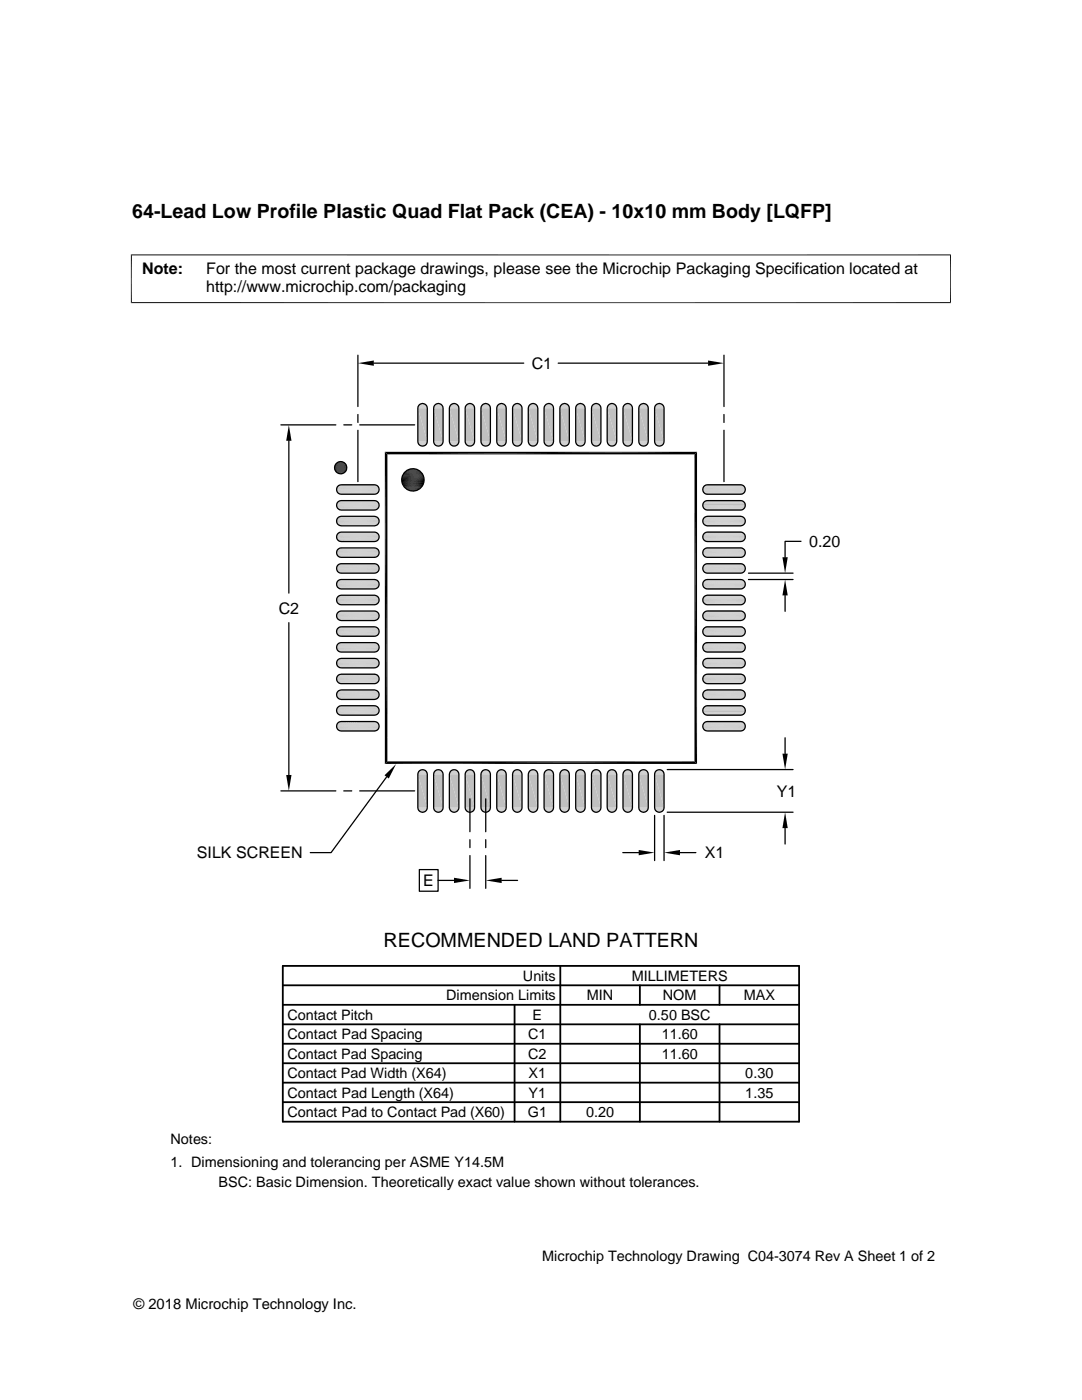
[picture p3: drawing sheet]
<svg xmlns="http://www.w3.org/2000/svg" width="216mm" height="279mm" viewBox="0 0 216 279" stroke-linecap="round" stroke-linejoin="round" font-family="sans-serif">
<defs><g id="words">
<g font-size="3.9">
<text x="26.4" y="43.5">64-Lead Low Profile Plastic Quad Flat Pack (CEA) - 10x10 mm Body [LQFP]</text>
<text x="76.5" y="189">RECOMMENDED LAND PATTERN</text>
</g>
<g font-size="3.2">
<text x="28.4" y="54.6">Note:</text>
<text x="41.1" y="58.3">http://www.microchip.com/packaging</text>
<text x="41.1" y="54.6">For the most current package drawings, please see the Microchip Packaging Specification located at</text>
<text x="106.1" y="73.6">C1</text>
<text x="161.5" y="109.2">0.20</text>
<text x="55.6" y="122.4">C2</text>
<text x="155" y="159">Y1</text>
<text x="39.3" y="171.3">SILK SCREEN</text>
<text x="140.6" y="171.3">X1</text>
<text x="84.4" y="176.8">E</text>
</g>
<g font-size="2.9">
<text x="104.3" y="195.7">Units</text>
<text x="126" y="195.7">MILLIMETERS</text>
<text x="57.3" y="203.5">Contact Pitch</text>
<text x="89" y="199.6">Dimension Limits</text>
<text x="106.3" y="203.5">E</text>
<text x="117.1" y="199.6">MIN</text>
<text x="129.5" y="203.5">0.50 BSC</text>
<text x="132.3" y="199.6">NOM</text>
<text x="148.4" y="199.6">MAX</text>
<text x="57.3" y="207.4">Contact Pad Spacing</text>
<text x="105.4" y="207.4">C1</text>
<text x="132" y="207.4">11.60</text>
<text x="57.3" y="211.3">Contact Pad Spacing</text>
<text x="57.3" y="215.2">Contact Pad Width (X64)</text>
<text x="105.4" y="211.3">C2</text>
<text x="105.5" y="215.2">X1</text>
<text x="132" y="211.3">11.60</text>
<text x="148.7" y="215.2">0.30</text>
<text x="57.3" y="219.1">Contact Pad Length (X64)</text>
<text x="105.5" y="219.1">Y1</text>
<text x="148.7" y="219.1">1.35</text>
<text x="57.3" y="222.9">Contact Pad to Contact Pad (X60)</text>
<text x="105.3" y="222.9">G1</text>
<text x="116.9" y="222.9">0.20</text>
<text x="34" y="228.3">Notes:</text>
<text x="34" y="232.9">1. Dimensioning and tolerancing per ASME Y14.5M</text>
<text x="43.6" y="236.9">BSC: Basic Dimension. Theoretically exact value shown without tolerances.</text>
<text x="108.2" y="251.7">Microchip Technology Drawing C04-3074 Rev A Sheet 1 of 2</text>
<text x="26.6" y="261.3">© 2018 Microchip Technology Inc.</text>
</g>
</g></defs>
<g fill="#c0c0c0">
<path d="M84.2 80.5h.3z"/>
<path d="M87.3 80.5h.3z"/>
<path d="M90.4 80.5h.4z"/>
<path d="M93.6 80.5h.3z"/>
<path d="M96.8 80.5h.3z"/>
<path d="M99.9 80.5h.3z"/>
<path d="M103 80.5h.4z"/>
<path d="M106.2 80.5h.3z"/>
<path d="M109.3 80.5h.4z"/>
<path d="M112.5 80.5h.3z"/>
<path d="M115.7 80.5h.3z"/>
<path d="M118.8 80.5h.3z"/>
<path d="M121.9 80.5h.4z"/>
<path d="M125.1 80.5h.3z"/>
<path d="M128.2 80.5h.4z"/>
<path d="M131.4 80.5h.3z"/>
<path d="M131.2 80.6h.7z"/>
<path d="M131.4 80.5l.5 .1z"/>
<path d="M128.1 80.6h.6z"/>
<path d="M128.2 80.5l.5 .1z"/>
<path d="M124.9 80.6h.7z"/>
<path d="M125.1 80.5l.5 .1z"/>
<path d="M121.8 80.6h.6z"/>
<path d="M121.9 80.5l.5 .1z"/>
<path d="M118.6 80.6h.7z"/>
<path d="M118.8 80.5l.5 .1z"/>
<path d="M115.5 80.6h.6z"/>
<path d="M115.7 80.5l.4 .1z"/>
<path d="M112.3 80.6h.7z"/>
<path d="M112.5 80.5l.5 .1z"/>
<path d="M109.2 80.6h.6z"/>
<path d="M109.3 80.5l.5 .1z"/>
<path d="M106 80.6h.7z"/>
<path d="M106.2 80.5l.5 .1z"/>
<path d="M102.9 80.6h.6z"/>
<path d="M103 80.5l.5 .1z"/>
<path d="M99.7 80.6h.7z"/>
<path d="M99.9 80.5l.5 .1z"/>
<path d="M96.6 80.6h.6z"/>
<path d="M96.8 80.5l.4 .1z"/>
<path d="M93.5 80.6h.6z"/>
<path d="M93.6 80.5l.5 .1z"/>
<path d="M90.3 80.6h.6z"/>
<path d="M90.4 80.5l.5 .1z"/>
<path d="M87.1 80.6h.7z"/>
<path d="M87.3 80.5l.5 .1z"/>
<path d="M84 80.6h.6z"/>
<path d="M84.2 80.5l.4 .1z"/>
<path d="M131.1 80.6h.9z"/>
<path d="M131.2 80.6h.8z"/>
<path d="M127.9 80.6h1z"/>
<path d="M128.1 80.6h.8z"/>
<path d="M124.8 80.6h.9z"/>
<path d="M124.9 80.6h.8z"/>
<path d="M121.6 80.6h1z"/>
<path d="M121.8 80.6h.8z"/>
<path d="M118.5 80.6h.9z"/>
<path d="M118.6 80.6h.8z"/>
<path d="M115.3 80.6h1z"/>
<path d="M115.5 80.6h.8z"/>
<path d="M112.2 80.6h.9z"/>
<path d="M112.3 80.6h.8z"/>
<path d="M109.1 80.6h.9z"/>
<path d="M109.2 80.6h.8z"/>
<path d="M105.9 80.6h.9z"/>
<path d="M106 80.6h.8z"/>
<path d="M102.7 80.6h1z"/>
<path d="M102.9 80.6h.8z"/>
<path d="M99.6 80.6h.9z"/>
<path d="M99.7 80.6h.8z"/>
<path d="M96.4 80.6h1z"/>
<path d="M96.6 80.6h.8z"/>
<path d="M93.3 80.6h.9z"/>
<path d="M93.5 80.6h.7z"/>
<path d="M90.1 80.6h1z"/>
<path d="M90.3 80.6h.8z"/>
<path d="M87 80.6h.9z"/>
<path d="M87.1 80.6h.8z"/>
<path d="M83.8 80.6h1z"/>
<path d="M84 80.6h.8z"/>
<path d="M131 80.8l.1-.2 1.1 .2z"/>
<path d="M131.1 80.6l1.1 .2z"/>
<path d="M127.8 80.8l.1-.2 1.1 .2z"/>
<path d="M127.9 80.6l1.1 .2z"/>
<path d="M124.7 80.8l.1-.2 1.1 .2z"/>
<path d="M124.8 80.6l1.1 .2z"/>
<path d="M121.5 80.8l.1-.2 1.1 .2z"/>
<path d="M121.6 80.6l1.1 .2z"/>
<path d="M118.4 80.8l.1-.2 1.1 .2z"/>
<path d="M118.5 80.6l1.1 .2z"/>
<path d="M115.2 80.8l.1-.2 1.1 .2z"/>
<path d="M115.3 80.6l1.1 .2z"/>
<path d="M112.1 80.8l.1-.2 1.1 .2z"/>
<path d="M112.2 80.6l1.1 .2z"/>
<path d="M108.9 80.8l.2-.2 1 .2z"/>
<path d="M109.1 80.6l1 .2z"/>
<path d="M105.7 80.8l.2-.2 1.1 .2z"/>
<path d="M105.9 80.6l1.1 .2z"/>
<path d="M102.6 80.8l.1-.2 1.1 .2z"/>
<path d="M102.7 80.6l1.1 .2z"/>
<path d="M99.5 80.8l.1-.2 1.1 .2z"/>
<path d="M99.6 80.6l1.1 .2z"/>
<path d="M96.3 80.8l.1-.2 1.1 .2z"/>
<path d="M96.4 80.6l1.1 .2z"/>
<path d="M93.2 80.8l.1-.2 1.1 .2z"/>
<path d="M93.3 80.6l1.1 .2z"/>
<path d="M90 80.8l.1-.2 1.1 .2z"/>
<path d="M90.1 80.6l1.1 .2z"/>
<path d="M86.9 80.8l.1-.2 1.1 .2z"/>
<path d="M87 80.6l1.1 .2z"/>
<path d="M83.7 80.8l.1-.2 1.1 .2z"/>
<path d="M83.8 80.6l1.1 .2z"/>
<path d="M130.8 80.9l.2-.1 1.3 .1z"/>
<path d="M131 80.8l1.3 .1z"/>
<path d="M127.7 80.9l.1-.1 1.3 .1z"/>
<path d="M127.8 80.8l1.3 .1z"/>
<path d="M124.7 80.8l1.3 .1h-1.5z"/>
<path d="M124.7 80.8l1.3 .1z"/>
<path d="M121.5 80.8l1.3 .1h-1.4z"/>
<path d="M121.5 80.8l1.3 .1z"/>
<path d="M118.2 80.9l.2-.1 1.3 .1z"/>
<path d="M118.4 80.8l1.3 .1z"/>
<path d="M115.1 80.9l.1-.1 1.3 .1z"/>
<path d="M115.2 80.8l1.3 .1z"/>
<path d="M111.9 80.9l.2-.1 1.3 .1z"/>
<path d="M112.1 80.8l1.3 .1z"/>
<path d="M108.9 80.8l1.3 .1h-1.4z"/>
<path d="M108.9 80.8l1.3 .1z"/>
<path d="M105.7 80.8l1.4 .1h-1.5z"/>
<path d="M105.7 80.8l1.4 .1z"/>
<path d="M102.5 80.9l.1-.1 1.3 .1z"/>
<path d="M102.6 80.8l1.3 .1z"/>
<path d="M99.3 80.9l.2-.1 1.3 .1z"/>
<path d="M99.5 80.8l1.3 .1z"/>
<path d="M96.2 80.9l.1-.1 1.3 .1z"/>
<path d="M96.3 80.8l1.3 .1z"/>
<path d="M93.2 80.8l1.3 .1h-1.5z"/>
<path d="M93.2 80.8l1.3 .1z"/>
<path d="M90 80.8l1.3 .1h-1.4z"/>
<path d="M90 80.8l1.3 .1z"/>
<path d="M86.7 80.9l.2-.1 1.3 .1z"/>
<path d="M86.9 80.8l1.3 .1z"/>
<path d="M83.6 80.9l.1-.1 1.3 .1z"/>
<path d="M83.7 80.8l1.3 .1z"/>
<path d="M130.8 80.9l1.6 .1h-1.7z"/>
<path d="M130.8 80.9h1.5l.1 .1z"/>
<path d="M127.7 80.9l1.5 .1h-1.6z"/>
<path d="M127.7 80.9h1.4l.1 .1z"/>
<path d="M124.5 80.9l1.6 .1h-1.7z"/>
<path d="M124.5 80.9h1.5l.1 .1z"/>
<path d="M121.4 80.9l1.5 .1h-1.6z"/>
<path d="M121.4 80.9h1.4l.1 .1z"/>
<path d="M118.2 80.9l1.6 .1h-1.6z"/>
<path d="M118.2 80.9h1.5l.1 .1z"/>
<path d="M115.1 80.9l1.5 .1h-1.6z"/>
<path d="M115.1 80.9h1.4l.1 .1z"/>
<path d="M111.9 80.9l1.6 .1h-1.7z"/>
<path d="M111.9 80.9h1.5l.1 .1z"/>
<path d="M108.8 80.9l1.5 .1h-1.6z"/>
<path d="M108.8 80.9h1.4l.1 .1z"/>
<path d="M105.6 80.9l1.6 .1h-1.7z"/>
<path d="M105.6 80.9h1.5l.1 .1z"/>
<path d="M102.5 80.9l1.5 .1h-1.6z"/>
<path d="M102.5 80.9h1.4l.1 .1z"/>
<path d="M99.3 80.9l1.6 .1h-1.6z"/>
<path d="M99.3 80.9h1.5l.1 .1z"/>
<path d="M96.2 80.9l1.5 .1h-1.6z"/>
<path d="M96.2 80.9h1.4l.1 .1z"/>
<path d="M93 80.9l1.6 .1h-1.7z"/>
<path d="M93 80.9h1.5l.1 .1z"/>
<path d="M89.9 80.9l1.5 .1h-1.6z"/>
<path d="M89.9 80.9h1.4l.1 .1z"/>
<path d="M86.7 80.9l1.6 .1h-1.6z"/>
<path d="M86.7 80.9h1.5l.1 .1z"/>
<path d="M83.6 80.9l1.5 .1h-1.6z"/>
<path d="M83.6 80.9h1.4l.1 .1z"/>
<path d="M130.7 81l1.7 .2h-1.7z"/>
<path d="M130.7 81h1.7v.2z"/>
<path d="M127.6 81l1.7 .2h-1.8z"/>
<path d="M127.6 81h1.6l.1 .2z"/>
<path d="M124.4 81l1.8 .2h-1.8z"/>
<path d="M124.4 81h1.7l.1 .2z"/>
<path d="M121.3 81l1.7 .2h-1.8z"/>
<path d="M121.3 81h1.6l.1 .2z"/>
<path d="M118.2 81l1.6 .2h-1.7z"/>
<path d="M118.2 81h1.6v.2z"/>
<path d="M115 81l1.7 .2h-1.8z"/>
<path d="M115 81h1.6l.1 .2z"/>
<path d="M111.8 81l1.8 .2h-1.8z"/>
<path d="M111.8 81h1.7l.1 .2z"/>
<path d="M108.7 81l1.7 .2h-1.8z"/>
<path d="M108.7 81h1.6l.1 .2z"/>
<path d="M105.5 81l1.8 .2h-1.8z"/>
<path d="M105.5 81h1.7l.1 .2z"/>
<path d="M102.4 81l1.7 .2h-1.8z"/>
<path d="M102.4 81h1.6l.1 .2z"/>
<path d="M99.3 81l1.6 .2h-1.7z"/>
<path d="M99.3 81h1.6v.2z"/>
<path d="M96.1 81l1.7 .2h-1.8z"/>
<path d="M96.1 81h1.6l.1 .2z"/>
<path d="M92.9 81l1.8 .2h-1.8z"/>
<path d="M92.9 81h1.7l.1 .2z"/>
<path d="M89.8 81l1.7 .2h-1.8z"/>
<path d="M89.8 81h1.6l.1 .2z"/>
<path d="M86.7 81l1.6 .2h-1.7z"/>
<path d="M86.7 81h1.6v.2z"/>
<path d="M83.5 81l1.7 .2h-1.8z"/>
<path d="M83.5 81h1.6l.1 .2z"/>
<path d="M130.7 81.2l1.8 .1h-1.9z"/>
<path d="M130.7 81.2h1.7l.1 .1z"/>
<path d="M127.5 81.2l1.8 .1h-1.8z"/>
<path d="M127.5 81.2h1.8v.1z"/>
<path d="M124.4 81.2l1.8 .1h-1.9z"/>
<path d="M124.4 81.2h1.8v.1z"/>
<path d="M121.2 81.2l1.8 .1h-1.8z"/>
<path d="M121.2 81.2h1.8v.1z"/>
<path d="M118.1 81.2l1.8 .1h-1.9z"/>
<path d="M118.1 81.2h1.7l.1 .1z"/>
<path d="M114.9 81.2l1.8 .1h-1.8z"/>
<path d="M114.9 81.2h1.8v.1z"/>
<path d="M111.8 81.2l1.8 .1h-1.9z"/>
<path d="M111.8 81.2h1.8v.1z"/>
<path d="M108.6 81.2l1.8 .1h-1.8z"/>
<path d="M108.6 81.2h1.8v.1z"/>
<path d="M105.5 81.2l1.8 .1h-1.9z"/>
<path d="M105.5 81.2h1.8v.1z"/>
<path d="M102.3 81.2l1.8 .1h-1.8z"/>
<path d="M102.3 81.2h1.8v.1z"/>
<path d="M99.2 81.2l1.8 .1h-1.9z"/>
<path d="M99.2 81.2h1.7l.1 .1z"/>
<path d="M96 81.2l1.9 .1h-1.9z"/>
<path d="M96 81.2h1.8l.1 .1z"/>
<path d="M92.9 81.2l1.8 .1h-1.9z"/>
<path d="M92.9 81.2h1.8v.1z"/>
<path d="M89.7 81.2l1.8 .1h-1.8z"/>
<path d="M89.7 81.2h1.8v.1z"/>
<path d="M86.6 81.2l1.8 .1h-1.9z"/>
<path d="M86.6 81.2h1.7l.1 .1z"/>
<path d="M83.4 81.2l1.8 .1h-1.8z"/>
<path d="M83.4 81.2h1.8v.1z"/>
<path d="M130.6 81.3l1.9 .2h-1.9z"/>
<path d="M130.6 81.3h1.9v.2z"/>
<path d="M127.5 81.3l1.8 .2h-1.8z"/>
<path d="M127.5 81.3h1.8v.2z"/>
<path d="M124.3 81.3l1.9 .2h-1.9z"/>
<path d="M124.3 81.3h1.9v.2z"/>
<path d="M121.2 81.3l1.9 .2h-1.9z"/>
<path d="M121.2 81.3h1.8l.1 .2z"/>
<path d="M118 81.3l1.9 .2h-1.9z"/>
<path d="M118 81.3h1.9v.2z"/>
<path d="M114.9 81.3l1.9 .2h-1.9z"/>
<path d="M114.9 81.3h1.8l.1 .2z"/>
<path d="M111.7 81.3l1.9 .2h-1.9z"/>
<path d="M111.7 81.3h1.9v.2z"/>
<path d="M108.6 81.3l1.8 .2h-1.8z"/>
<path d="M108.6 81.3h1.8v.2z"/>
<path d="M105.4 81.3l1.9 .2h-1.9z"/>
<path d="M105.4 81.3h1.9v.2z"/>
<path d="M102.3 81.3l1.9 .2h-1.9z"/>
<path d="M102.3 81.3h1.8l.1 .2z"/>
<path d="M99.1 81.3l1.9 .2h-1.9z"/>
<path d="M99.1 81.3h1.9v.2z"/>
<path d="M96 81.3l1.9 .2h-1.9z"/>
<path d="M96 81.3h1.9v.2z"/>
<path d="M92.8 81.3l1.9 .2h-1.9z"/>
<path d="M92.8 81.3h1.9v.2z"/>
<path d="M89.7 81.3l1.9 .2h-1.9z"/>
<path d="M89.7 81.3h1.8l.1 .2z"/>
<path d="M86.5 81.3l1.9 .2h-1.9z"/>
<path d="M86.5 81.3h1.9v.2z"/>
<path d="M83.4 81.3l1.9 .2h-1.9z"/>
<path d="M83.4 81.3h1.8l.1 .2z"/>
<path d="M130.6 81.5l1.9 6.6h-1.9z"/>
<path d="M130.6 81.5h1.9v6.6z"/>
<path d="M127.5 81.5l1.8 6.6h-1.8z"/>
<path d="M127.5 81.5h1.8v6.6z"/>
<path d="M124.3 81.5l1.9 6.6h-1.9z"/>
<path d="M124.3 81.5h1.9v6.6z"/>
<path d="M121.2 81.5l1.9 6.6h-1.9z"/>
<path d="M121.2 81.5h1.9v6.6z"/>
<path d="M118 81.5l1.9 6.6h-1.9z"/>
<path d="M118 81.5h1.9v6.6z"/>
<path d="M114.9 81.5l1.9 6.6h-1.9z"/>
<path d="M114.9 81.5h1.9v6.6z"/>
<path d="M111.7 81.5l1.9 6.6h-1.9z"/>
<path d="M111.7 81.5h1.9v6.6z"/>
<path d="M108.6 81.5l1.8 6.6h-1.8z"/>
<path d="M108.6 81.5h1.8v6.6z"/>
<path d="M105.4 81.5l1.9 6.6h-1.9z"/>
<path d="M105.4 81.5h1.9v6.6z"/>
<path d="M102.3 81.5l1.9 6.6h-1.9z"/>
<path d="M102.3 81.5h1.9v6.6z"/>
<path d="M99.1 81.5l1.9 6.6h-1.9z"/>
<path d="M99.1 81.5h1.9v6.6z"/>
<path d="M96 81.5l1.9 6.6h-1.9z"/>
<path d="M96 81.5h1.9v6.6z"/>
<path d="M92.8 81.5l1.9 6.6h-1.9z"/>
<path d="M92.8 81.5h1.9v6.6z"/>
<path d="M89.7 81.5l1.9 6.6h-1.9z"/>
<path d="M89.7 81.5h1.9v6.6z"/>
<path d="M86.5 81.5l1.9 6.6h-1.9z"/>
<path d="M86.5 81.5h1.9v6.6z"/>
<path d="M83.4 81.5l1.9 6.6h-1.9z"/>
<path d="M83.4 81.5h1.9v6.6z"/>
<path d="M130.6 88.1l1.9 .1h-1.9z"/>
<path d="M130.6 88.1h1.9v.1z"/>
<path d="M127.5 88.1l1.8 .1h-1.8z"/>
<path d="M127.5 88.1h1.8v.1z"/>
<path d="M124.3 88.1l1.9 .1h-1.9z"/>
<path d="M124.3 88.1h1.9v.1z"/>
<path d="M121.2 88.1l1.8 .1h-1.8z"/>
<path d="M121.2 88.1h1.9l-.1 .1z"/>
<path d="M118 88.1l1.9 .1h-1.9z"/>
<path d="M118 88.1h1.9v.1z"/>
<path d="M114.9 88.1l1.8 .1h-1.8z"/>
<path d="M114.9 88.1h1.9l-.1 .1z"/>
<path d="M111.7 88.1l1.9 .1h-1.9z"/>
<path d="M111.7 88.1h1.9v.1z"/>
<path d="M108.6 88.1l1.8 .1h-1.8z"/>
<path d="M108.6 88.1h1.8v.1z"/>
<path d="M105.4 88.1l1.9 .1h-1.9z"/>
<path d="M105.4 88.1h1.9v.1z"/>
<path d="M102.3 88.1l1.8 .1h-1.8z"/>
<path d="M102.3 88.1h1.9l-.1 .1z"/>
<path d="M99.1 88.1l1.9 .1h-1.9z"/>
<path d="M99.1 88.1h1.9v.1z"/>
<path d="M96 88.1l1.9 .1h-1.9z"/>
<path d="M96 88.1h1.9v.1z"/>
<path d="M92.8 88.1l1.9 .1h-1.9z"/>
<path d="M92.8 88.1h1.9v.1z"/>
<path d="M89.7 88.1l1.8 .1h-1.8z"/>
<path d="M89.7 88.1h1.9l-.1 .1z"/>
<path d="M86.5 88.1l1.9 .1h-1.9z"/>
<path d="M86.5 88.1h1.9v.1z"/>
<path d="M83.4 88.1l1.8 .1h-1.8z"/>
<path d="M83.4 88.1h1.9l-.1 .1z"/>
<path d="M130.6 88.2l1.8 .2h-1.7z"/>
<path d="M130.6 88.2h1.9l-.1 .2z"/>
<path d="M127.5 88.2l1.8 .2h-1.8z"/>
<path d="M127.5 88.2h1.8v.2z"/>
<path d="M124.3 88.2l1.9 .2h-1.8z"/>
<path d="M124.3 88.2h1.9v.2z"/>
<path d="M121.2 88.2l1.8 .2h-1.8z"/>
<path d="M121.2 88.2h1.8v.2z"/>
<path d="M118 88.2l1.8 .2h-1.7z"/>
<path d="M118 88.2h1.9l-.1 .2z"/>
<path d="M114.9 88.2l1.8 .2h-1.8z"/>
<path d="M114.9 88.2h1.8v.2z"/>
<path d="M111.7 88.2l1.9 .2h-1.8z"/>
<path d="M111.7 88.2h1.9v.2z"/>
<path d="M108.6 88.2l1.8 .2h-1.8z"/>
<path d="M108.6 88.2h1.8v.2z"/>
<path d="M105.4 88.2l1.9 .2h-1.8z"/>
<path d="M105.4 88.2h1.9v.2z"/>
<path d="M102.3 88.2l1.8 .2h-1.8z"/>
<path d="M102.3 88.2h1.8v.2z"/>
<path d="M99.1 88.2l1.8 .2h-1.7z"/>
<path d="M99.1 88.2h1.9l-.1 .2z"/>
<path d="M96 88.2l1.8 .2h-1.8z"/>
<path d="M96 88.2h1.9l-.1 .2z"/>
<path d="M92.8 88.2l1.9 .2h-1.8z"/>
<path d="M92.8 88.2h1.9v.2z"/>
<path d="M89.7 88.2l1.8 .2h-1.8z"/>
<path d="M89.7 88.2h1.8v.2z"/>
<path d="M86.5 88.2l1.8 .2h-1.7z"/>
<path d="M86.5 88.2h1.9l-.1 .2z"/>
<path d="M83.4 88.2l1.8 .2h-1.8z"/>
<path d="M83.4 88.2h1.8v.2z"/>
<path d="M130.7 88.4l1.7 .2h-1.7z"/>
<path d="M130.7 88.4h1.7v.2z"/>
<path d="M127.5 88.4l1.7 .2h-1.6z"/>
<path d="M127.5 88.4h1.8l-.1 .2z"/>
<path d="M124.4 88.4l1.7 .2h-1.7z"/>
<path d="M124.4 88.4h1.8l-.1 .2z"/>
<path d="M121.2 88.4l1.7 .2h-1.6z"/>
<path d="M121.2 88.4h1.8l-.1 .2z"/>
<path d="M118.1 88.4l1.7 .2h-1.6z"/>
<path d="M118.1 88.4h1.7v.2z"/>
<path d="M114.9 88.4l1.7 .2h-1.6z"/>
<path d="M114.9 88.4h1.8l-.1 .2z"/>
<path d="M111.8 88.4l1.7 .2h-1.7z"/>
<path d="M111.8 88.4h1.8l-.1 .2z"/>
<path d="M108.6 88.4l1.7 .2h-1.6z"/>
<path d="M108.6 88.4h1.8l-.1 .2z"/>
<path d="M105.5 88.4l1.7 .2h-1.7z"/>
<path d="M105.5 88.4h1.8l-.1 .2z"/>
<path d="M102.3 88.4l1.7 .2h-1.6z"/>
<path d="M102.3 88.4h1.8l-.1 .2z"/>
<path d="M99.2 88.4l1.7 .2h-1.6z"/>
<path d="M99.2 88.4h1.7v.2z"/>
<path d="M96 88.4l1.7 .2h-1.6z"/>
<path d="M96 88.4h1.8l-.1 .2z"/>
<path d="M92.9 88.4l1.7 .2h-1.7z"/>
<path d="M92.9 88.4h1.8l-.1 .2z"/>
<path d="M89.7 88.4l1.7 .2h-1.6z"/>
<path d="M89.7 88.4h1.8l-.1 .2z"/>
<path d="M86.6 88.4l1.7 .2h-1.6z"/>
<path d="M86.6 88.4h1.7v.2z"/>
<path d="M83.4 88.4l1.7 .2h-1.6z"/>
<path d="M83.4 88.4h1.8l-.1 .2z"/>
<path d="M130.7 88.6l1.6 .1h-1.5z"/>
<path d="M130.7 88.6h1.7l-.1 .1z"/>
<path d="M127.6 88.6l1.5 .1h-1.4z"/>
<path d="M127.6 88.6h1.6l-.1 .1z"/>
<path d="M124.4 88.6l1.6 .1h-1.5z"/>
<path d="M124.4 88.6h1.7l-.1 .1z"/>
<path d="M121.3 88.6l1.5 .1h-1.4z"/>
<path d="M121.3 88.6h1.6l-.1 .1z"/>
<path d="M118.2 88.6l1.5 .1h-1.5z"/>
<path d="M118.2 88.6h1.6l-.1 .1z"/>
<path d="M115 88.6l1.5 .1h-1.4z"/>
<path d="M115 88.6h1.6l-.1 .1z"/>
<path d="M111.8 88.6l1.6 .1h-1.5z"/>
<path d="M111.8 88.6h1.7l-.1 .1z"/>
<path d="M108.7 88.6l1.5 .1h-1.4z"/>
<path d="M108.7 88.6h1.6l-.1 .1z"/>
<path d="M105.5 88.6l1.6 .1h-1.5z"/>
<path d="M105.5 88.6h1.7l-.1 .1z"/>
<path d="M102.4 88.6l1.5 .1h-1.4z"/>
<path d="M102.4 88.6h1.6l-.1 .1z"/>
<path d="M99.3 88.6l1.5 .1h-1.5z"/>
<path d="M99.3 88.6h1.6l-.1 .1z"/>
<path d="M96.1 88.6l1.5 .1h-1.4z"/>
<path d="M96.1 88.6h1.6l-.1 .1z"/>
<path d="M92.9 88.6l1.6 .1h-1.5z"/>
<path d="M92.9 88.6h1.7l-.1 .1z"/>
<path d="M89.8 88.6l1.5 .1h-1.4z"/>
<path d="M89.8 88.6h1.6l-.1 .1z"/>
<path d="M86.7 88.6l1.5 .1h-1.5z"/>
<path d="M86.7 88.6h1.6l-.1 .1z"/>
<path d="M83.5 88.6l1.5 .1h-1.4z"/>
<path d="M83.5 88.6h1.6l-.1 .1z"/>
<path d="M130.8 88.7l1.4 .1h-1.2z"/>
<path d="M130.8 88.7h1.5l-.1 .1z"/>
<path d="M127.7 88.7l1.3 .1h-1.2z"/>
<path d="M127.7 88.7h1.4l-.1 .1z"/>
<path d="M124.5 88.7l1.4 .1h-1.2z"/>
<path d="M124.5 88.7h1.5l-.1 .1z"/>
<path d="M121.4 88.7l1.3 .1h-1.2z"/>
<path d="M121.4 88.7h1.4l-.1 .1z"/>
<path d="M118.2 88.7l1.4 .1h-1.2z"/>
<path d="M118.2 88.7h1.5l-.1 .1z"/>
<path d="M115.1 88.7l1.3 .1h-1.2z"/>
<path d="M115.1 88.7h1.4l-.1 .1z"/>
<path d="M111.9 88.7l1.4 .1h-1.2z"/>
<path d="M111.9 88.7h1.5l-.1 .1z"/>
<path d="M108.8 88.7l1.3 .1h-1.2z"/>
<path d="M108.8 88.7h1.4l-.1 .1z"/>
<path d="M105.6 88.7l1.4 .1h-1.3z"/>
<path d="M105.6 88.7h1.5l-.1 .1z"/>
<path d="M102.5 88.7l1.3 .1h-1.2z"/>
<path d="M102.5 88.7h1.4l-.1 .1z"/>
<path d="M99.3 88.7l1.4 .1h-1.2z"/>
<path d="M99.3 88.7h1.5l-.1 .1z"/>
<path d="M96.2 88.7l1.3 .1h-1.2z"/>
<path d="M96.2 88.7h1.4l-.1 .1z"/>
<path d="M93 88.7l1.4 .1h-1.2z"/>
<path d="M93 88.7h1.5l-.1 .1z"/>
<path d="M89.9 88.7l1.3 .1h-1.2z"/>
<path d="M89.9 88.7h1.4l-.1 .1z"/>
<path d="M86.7 88.7l1.4 .1h-1.2z"/>
<path d="M86.7 88.7h1.5l-.1 .1z"/>
<path d="M83.6 88.7l1.3 .1h-1.2z"/>
<path d="M83.6 88.7h1.4l-.1 .1z"/>
<path d="M131 88.8l1 .1z"/>
<path d="M131 88.8h1.2z"/>
<path d="M127.8 88.8l1.1 .1z"/>
<path d="M127.8 88.8h1.2z"/>
<path d="M124.7 88.8l1 .1z"/>
<path d="M124.7 88.8h1.2z"/>
<path d="M121.5 88.8l1.1 .1z"/>
<path d="M121.5 88.8h1.2z"/>
<path d="M118.4 88.8l1 .1z"/>
<path d="M118.4 88.8h1.2z"/>
<path d="M115.2 88.8l1.1 .1z"/>
<path d="M115.2 88.8h1.2z"/>
<path d="M112.1 88.8l1 .1z"/>
<path d="M112.1 88.8h1.2z"/>
<path d="M108.9 88.8l1.1 .1z"/>
<path d="M108.9 88.8h1.2z"/>
<path d="M105.7 88.8l1.1 .1z"/>
<path d="M105.7 88.8h1.3z"/>
<path d="M102.6 88.8l1.1 .1z"/>
<path d="M102.6 88.8h1.2z"/>
<path d="M99.5 88.8l1 .1z"/>
<path d="M99.5 88.8h1.2z"/>
<path d="M96.3 88.8l1.1 .1z"/>
<path d="M96.3 88.8h1.2z"/>
<path d="M93.2 88.8l1 .1z"/>
<path d="M93.2 88.8h1.2z"/>
<path d="M90 88.8l1.1 .1z"/>
<path d="M90 88.8h1.2z"/>
<path d="M86.9 88.8l1 .1z"/>
<path d="M86.9 88.8h1.2z"/>
<path d="M83.7 88.8l1.1 .1z"/>
<path d="M83.7 88.8h1.2z"/>
<path d="M131.1 88.9l.8 .1z"/>
<path d="M131.1 88.9h.9z"/>
<path d="M127.9 88.9l.8 .1z"/>
<path d="M127.9 88.9h1z"/>
<path d="M124.8 88.9l.8 .1z"/>
<path d="M124.8 88.9h.9z"/>
<path d="M121.6 88.9l.8 .1z"/>
<path d="M121.6 88.9h1z"/>
<path d="M118.5 88.9l.8 .1z"/>
<path d="M118.5 88.9h.9z"/>
<path d="M115.3 88.9l.8 .1z"/>
<path d="M115.3 88.9h1z"/>
<path d="M112.2 88.9l.8 .1z"/>
<path d="M112.2 88.9h.9z"/>
<path d="M109.1 88.9l.7 .1z"/>
<path d="M109.1 88.9h.9z"/>
<path d="M105.9 88.9l.8 .1z"/>
<path d="M105.9 88.9h.9z"/>
<path d="M102.7 88.9l.8 .1z"/>
<path d="M102.7 88.9h1z"/>
<path d="M99.6 88.9l.8 .1z"/>
<path d="M99.6 88.9h.9z"/>
<path d="M96.4 88.9l.8 .1z"/>
<path d="M96.4 88.9h1z"/>
<path d="M93.3 88.9l.8 .1z"/>
<path d="M93.3 88.9h.9z"/>
<path d="M90.1 88.9l.8 .1z"/>
<path d="M90.1 88.9h1z"/>
<path d="M87 88.9l.8 .1z"/>
<path d="M87 88.9h.9z"/>
<path d="M83.8 88.9l.8 .1z"/>
<path d="M83.8 88.9h1z"/>
<path d="M84.2 89h.3z"/>
<path d="M87.3 89h.3z"/>
<path d="M90.4 89h.4z"/>
<path d="M93.6 89h.3z"/>
<path d="M96.8 89h.3z"/>
<path d="M99.9 89h.3z"/>
<path d="M103 89h.4z"/>
<path d="M106.2 89h.3z"/>
<path d="M109.3 89h.4z"/>
<path d="M112.5 89h.3z"/>
<path d="M115.7 89h.3z"/>
<path d="M118.8 89h.3z"/>
<path d="M121.9 89h.4z"/>
<path d="M125.1 89h.3z"/>
<path d="M128.2 89h.4z"/>
<path d="M131.4 89h.3z"/>
<path d="M131.2 89h.5z"/>
<path d="M131.2 89h.7z"/>
<path d="M128.1 89h.5z"/>
<path d="M128.1 89h.6z"/>
<path d="M124.9 89h.5z"/>
<path d="M124.9 89h.7z"/>
<path d="M121.8 89h.5z"/>
<path d="M121.8 89h.6z"/>
<path d="M118.6 89h.5z"/>
<path d="M118.6 89h.7z"/>
<path d="M115.5 89h.5z"/>
<path d="M115.5 89h.6z"/>
<path d="M112.3 89h.5z"/>
<path d="M112.3 89h.7z"/>
<path d="M109.2 89h.5z"/>
<path d="M109.2 89h.6z"/>
<path d="M106 89h.5z"/>
<path d="M106 89h.7z"/>
<path d="M102.9 89h.5z"/>
<path d="M102.9 89h.6z"/>
<path d="M99.7 89h.5z"/>
<path d="M99.7 89h.7z"/>
<path d="M96.6 89h.5z"/>
<path d="M96.6 89h.6z"/>
<path d="M93.5 89h.4z"/>
<path d="M93.5 89h.6z"/>
<path d="M90.3 89h.5z"/>
<path d="M90.3 89h.6z"/>
<path d="M87.1 89h.5z"/>
<path d="M87.1 89h.7z"/>
<path d="M84 89h.5z"/>
<path d="M84 89h.6z"/>
</g>
<g fill="none" stroke="#c0c0c0" stroke-width=".2">
<path d="M67.2 97.5h8.4M67.2 97.6h8.4M67.2 97.8h8.4M67.2 97.9h8.4M67.2 98.1h8.4M67.2 97.3h8.4M67.3 97.2h8.2M67.3 98.2h8.2M67.4 98.4h8M67.4 97h8M67.5 96.9h7.8M67.5 98.5h7.8"/>
<path d="M67.6 96.8h7.6M67.6 100h7.6M67.6 98.5h7.6M67.8 96.8h7.2M67.8 99.9h7.2M67.8 98.6h7.2M67.9 98.6h7M140.2 97.5h8.5M140.2 97.6h8.5M140.2 97.8h8.5M140.2 97.9h8.5M140.3 97.4h8.4"/>
<path d="M140.3 97.9h8.4M140.3 97.3h8.4M140.3 98h8.4M140.3 98.1h8.4M140.4 98.2h8.2M140.4 97.2h8.2M140.4 97.1h8.2M140.4 98.3h8.2M140.4 97.1h8.1M140.4 98.3h8.1M140.5 97h7.9M140.5 98.4h7.9"/>
<path d="M140.6 98.5h7.8M140.6 96.9h7.8M140.7 96.9h7.6M140.7 98.5h7.6M140.7 96.8h7.6M140.8 100h7.3M140.8 98.6h7.3M140.8 96.8h7.3M140.8 99.9h7.3M148 98.6h-7M67.2 100.6h8.4M67.2 103.7h8.4"/>
<path d="M67.2 106.9h8.4M67.2 110h8.4M67.2 113.2h8.4M67.2 116.4h8.4M67.2 119.5h8.4M67.2 100.8h8.4M67.2 100.9h8.4M67.2 101.1h8.4M67.2 103.9h8.4M67.2 104.1h8.4M67.2 104.2h8.4M67.2 107.1h8.4"/>
<path d="M67.2 107.2h8.4M67.2 107.4h8.4M67.2 110.2h8.4M67.2 110.4h8.4M67.2 110.5h8.4M67.2 113.4h8.4M67.2 113.5h8.4M67.2 113.7h8.4M67.2 116.5h8.4M67.2 116.7h8.4M67.2 116.8h8.4M67.2 119.7h8.4"/>
<path d="M67.2 119.8h8.4M67.2 120h8.4M67.2 101.2h8.4M67.2 104.4h8.4M67.2 107.5h8.4M67.2 110.7h8.4M67.2 113.8h8.4M67.2 117h8.4M67.2 100.4h8.4M67.2 103.6h8.4M67.2 106.8h8.4M67.2 109.9h8.4"/>
<path d="M67.2 113h8.4M67.2 116.2h8.4M67.2 119.3h8.4M67.3 100.3h8.2M67.3 103.5h8.2M67.3 106.6h8.2M67.3 109.7h8.2M67.3 112.9h8.2M67.3 116.1h8.2M67.3 119.2h8.2M67.3 101.4h8.2M67.3 104.5h8.2"/>
<path d="M67.3 107.7h8.2M67.3 110.8h8.2M67.3 114h8.2M67.3 117.1h8.2M67.4 101.5h8M67.4 104.7h8M67.4 107.8h8M67.4 111h8M67.4 114.1h8M67.4 117.3h8M67.4 100.2h8M67.4 103.3h8"/>
<path d="M67.4 106.5h8M67.4 109.6h8M67.4 112.8h8M67.4 115.9h8M67.4 119.1h8M67.5 100.1h7.8M67.5 103.2h7.8M67.5 106.4h7.8M67.5 109.5h7.8M67.5 112.7h7.8M67.5 115.8h7.8M67.5 119h7.8"/>
<path d="M67.5 101.6h7.8M67.5 104.8h7.8M67.5 107.9h7.8M67.5 111.1h7.8M67.5 114.2h7.8M67.5 117.4h7.8M67.6 103.1h7.6M67.6 106.3h7.6M67.6 109.4h7.6M67.6 112.6h7.6M67.6 115.7h7.6M67.6 118.9h7.6"/>
<path d="M67.6 101.7h7.6M67.6 104.8h7.6M67.6 108h7.6M67.6 111.1h7.6M67.6 114.3h7.6M67.6 117.4h7.6M67.8 103.1h7.2M67.8 106.2h7.2M67.8 109.4h7.2M67.8 112.5h7.2M67.8 115.7h7.2M67.8 118.8h7.2"/>
<path d="M67.8 101.7h7.2M67.8 104.9h7.2M67.8 108.1h7.2M67.8 111.2h7.2M67.8 114.3h7.2M67.8 117.5h7.2M67.9 104.9h7M67.9 108.1h7M67.9 111.2h7M67.9 114.4h7M67.9 117.5h7M67.9 106.2h7"/>
<path d="M67.9 109.4h7M67.9 112.5h7M67.9 115.7h7M67.9 118.8h7M140.2 100.7h8.5M140.2 103.8h8.5M140.2 107h8.5M140.2 110.1h8.5M140.2 113.3h8.5M140.2 116.4h8.5M140.2 119.6h8.5M140.2 100.8h8.5"/>
<path d="M140.2 100.9h8.5M140.2 101h8.5M140.2 103.9h8.5M140.2 104.1h8.5M140.2 104.2h8.5M140.2 107.1h8.5M140.2 107.2h8.5M140.2 107.3h8.5M140.2 110.2h8.5M140.2 110.4h8.5M140.2 110.5h8.5M140.2 113.4h8.5"/>
<path d="M140.2 113.5h8.5M140.2 113.6h8.5M140.2 116.5h8.5M140.2 116.7h8.5M140.2 116.8h8.5M140.2 119.7h8.5M140.2 119.8h8.5M140.3 100.6h8.4M140.3 103.7h8.4M140.3 106.9h8.4M140.3 110h8.4M140.3 113.2h8.4"/>
<path d="M140.3 116.3h8.4M140.3 119.5h8.4M140.3 101.1h8.4M140.3 104.2h8.4M140.3 107.4h8.4M140.3 110.5h8.4M140.3 113.7h8.4M140.3 116.9h8.4M140.3 100.5h8.4M140.3 106.8h8.4M140.3 113.1h8.4M140.3 116.2h8.4"/>
<path d="M140.3 119.4h8.4M140.3 101.2h8.4M140.3 104.3h8.4M140.3 107.5h8.4M140.3 110.6h8.4M140.3 113.8h8.4M140.3 100.4h8.4M140.3 103.6h8.4M140.3 106.7h8.4M140.3 109.9h8.4M140.3 113h8.4M140.3 119.3h8.4"/>
<path d="M140.3 101.3h8.4M140.3 104.4h8.4M140.3 107.6h8.4M140.3 110.7h8.4M140.3 113.9h8.4M140.3 117h8.4M140.4 101.3h8.2M140.4 104.5h8.2M140.4 107.6h8.2M140.4 110.8h8.2M140.4 113.9h8.2M140.4 117.1h8.2"/>
<path d="M140.4 100.3h8.2M140.4 103.5h8.2M140.4 106.6h8.2M140.4 109.8h8.2M140.4 112.9h8.2M140.4 116.1h8.2M140.4 119.2h8.2M140.4 103.4h8.2M140.4 109.7h8.2M140.4 116h8.2M140.4 101.4h8.2M140.4 104.6h8.2"/>
<path d="M140.4 107.7h8.2M140.4 114h8.2M140.4 117.2h8.2M140.4 100.2h8.1M140.4 103.3h8.1M140.4 106.5h8.1M140.4 109.7h8.1M140.4 112.8h8.1M140.4 116h8.1M140.4 119.1h8.1M140.4 101.5h8.1M140.4 104.6h8.1"/>
<path d="M140.4 107.8h8.1M140.4 110.9h8.1M140.4 114.1h8.1M140.4 117.2h8.1M140.5 100.2h7.9M140.5 103.3h7.9M140.5 106.4h7.9M140.5 109.6h7.9M140.5 112.7h7.9M140.5 115.9h7.9M140.5 119.1h7.9M140.5 101.5h7.9"/>
<path d="M140.5 104.7h7.9M140.5 107.8h7.9M140.5 111h7.9M140.5 114.1h7.9M140.5 117.3h7.9M140.6 101.6h7.8M140.6 104.7h7.8M140.6 107.9h7.8M140.6 111.1h7.8M140.6 114.2h7.8M140.6 117.3h7.8M140.6 100.1h7.8"/>
<path d="M140.6 103.2h7.8M140.6 106.4h7.8M140.6 109.5h7.8M140.6 112.7h7.8M140.6 115.8h7.8M140.6 119h7.8M140.7 103.2h7.6M140.7 106.3h7.6M140.7 109.5h7.6M140.7 112.6h7.6M140.7 115.8h7.6M140.7 118.9h7.6"/>
<path d="M140.7 101.6h7.6M140.7 104.8h7.6M140.7 108h7.6M140.7 111.1h7.6M140.7 114.2h7.6M140.7 117.4h7.6M140.7 100h7.6M140.7 103.1h7.6M140.7 109.4h7.6M140.7 115.7h7.6M140.7 114.3h7.6M140.8 103.1h7.3"/>
<path d="M140.8 106.3h7.3M140.8 109.4h7.3M140.8 101.7h7.3M140.8 111.2h7.3M140.8 114.3h7.3M140.8 117.5h7.3M140.8 104.9h7.3M140.8 108.1h7.3M140.8 112.5h7.3M140.8 115.7h7.3M140.8 118.8h7.3M141 104.9h6.9"/>
<path d="M141 106.2h7M141 108.1h7M141 109.4h7M141 115.7h7M141 112.5h6.9M141 118.8h6.9M148 111.2h-7M148 114.4h-7M148 117.5h-7M67.2 122.7h8.4M67.2 125.8h8.4M67.2 128.9h8.4"/>
<path d="M67.2 132.1h8.4M67.2 135.2h8.4M67.2 138.4h8.4M67.2 122.8h8.4M67.2 123h8.4M67.2 123.1h8.4M67.2 126h8.4M67.2 126.1h8.4M67.2 126.3h8.4M67.2 129.1h8.4M67.2 129.3h8.4M67.2 129.4h8.4"/>
<path d="M67.2 132.3h8.4M67.2 132.4h8.4M67.2 132.6h8.4M67.2 135.4h8.4M67.2 135.6h8.4M67.2 135.7h8.4M67.2 138.6h8.4M67.2 138.7h8.4M67.2 138.9h8.4M67.2 120.1h8.4M67.2 123.3h8.4M67.2 126.4h8.4"/>
<path d="M67.2 129.6h8.4M67.2 132.7h8.4M67.2 135.9h8.4M67.2 139h8.4M67.2 122.5h8.4M67.2 125.6h8.4M67.2 128.8h8.4M67.2 131.9h8.4M67.2 135.1h8.4M67.2 138.3h8.4M67.3 122.4h8.2M67.3 125.5h8.2"/>
<path d="M67.3 128.7h8.2M67.3 131.8h8.2M67.3 134.9h8.2M67.3 138.1h8.2M67.3 120.3h8.2M67.3 123.4h8.2M67.3 126.6h8.2M67.3 129.7h8.2M67.3 132.9h8.2M67.3 136h8.2M67.3 139.2h8.2M67.4 120.4h8"/>
<path d="M67.4 123.6h8M67.4 126.7h8M67.4 129.9h8M67.4 133h8M67.4 136.2h8M67.4 139.3h8M67.4 122.2h8M67.4 125.4h8M67.4 128.5h8M67.4 131.7h8M67.4 134.8h8M67.4 138h8"/>
<path d="M67.5 122.1h7.8M67.5 125.3h7.8M67.5 128.4h7.8M67.5 131.6h7.8M67.5 134.7h7.8M67.5 137.9h7.8M67.5 120.5h7.8M67.5 123.7h7.8M67.5 126.8h7.8M67.5 130h7.8M67.5 133.1h7.8M67.5 136.3h7.8"/>
<path d="M67.5 139.4h7.8M67.6 122h7.6M67.6 125.2h7.6M67.6 128.3h7.6M67.6 131.5h7.6M67.6 134.6h7.6M67.6 137.8h7.6M67.6 120.6h7.6M67.6 123.8h7.6M67.6 126.9h7.6M67.6 130h7.6M67.6 133.2h7.6"/>
<path d="M67.6 136.3h7.6M67.6 139.5h7.6M67.8 122h7.2M67.8 125.1h7.2M67.8 128.3h7.2M67.8 131.4h7.2M67.8 134.6h7.2M67.8 137.7h7.2M67.8 120.7h7.2M67.8 123.8h7.2M67.8 127h7.2M67.8 130.1h7.2"/>
<path d="M67.8 133.2h7.2M67.8 136.4h7.2M67.8 139.6h7.2M67.9 133.3h7M67.9 136.4h7M67.9 125.1h7M67.9 128.3h7M67.9 131.4h7M67.9 134.6h7M67.9 137.7h7M140.2 122.7h8.5M140.2 125.9h8.5"/>
<path d="M140.2 129h8.5M140.2 132.2h8.5M140.2 135.3h8.5M140.2 138.5h8.5M140.2 120h8.5M140.2 122.8h8.5M140.2 123h8.5M140.2 123.2h8.5M140.2 126h8.5M140.2 126.1h8.5M140.2 126.2h8.5M140.2 129.1h8.5"/>
<path d="M140.2 129.3h8.5M140.2 129.4h8.5M140.2 132.3h8.5M140.2 132.4h8.5M140.2 132.5h8.5M140.2 135.4h8.5M140.2 135.6h8.5M140.2 135.7h8.5M140.2 138.6h8.5M140.2 138.7h8.5M140.2 138.8h8.5M140.3 122.6h8.4"/>
<path d="M140.3 125.8h8.4M140.3 128.9h8.4M140.3 132.1h8.4M140.3 135.2h8.4M140.3 138.4h8.4M140.3 126.3h8.4M140.3 129.4h8.4M140.3 132.6h8.4M140.3 135.7h8.4M140.3 138.9h8.4M140.3 125.7h8.4M140.3 128.8h8.4"/>
<path d="M140.3 132h8.4M140.3 135.1h8.4M140.3 138.3h8.4M140.3 126.4h8.4M140.3 129.5h8.4M140.3 132.7h8.4M140.3 135.8h8.4M140.3 139h8.4M140.3 122.5h8.4M140.3 125.6h8.4M140.3 131.9h8.4M140.3 138.2h8.4"/>
<path d="M140.3 120.2h8.4M140.3 123.3h8.4M140.3 126.5h8.4M140.3 129.6h8.4M140.3 132.8h8.4M140.3 135.9h8.4M140.3 139.1h8.4M140.4 126.5h8.2M140.4 129.7h8.2M140.4 132.8h8.2M140.4 136h8.2M140.4 139.1h8.2"/>
<path d="M140.4 122.4h8.2M140.4 125.5h8.2M140.4 128.7h8.2M140.4 131.8h8.2M140.4 135h8.2M140.4 138.1h8.2M140.4 122.3h8.2M140.4 128.6h8.2M140.4 134.9h8.2M140.4 120.3h8.2M140.4 123.5h8.2M140.4 126.6h8.2"/>
<path d="M140.4 129.8h8.2M140.4 132.9h8.2M140.4 136.1h8.2M140.4 139.2h8.2M140.4 122.2h8.1M140.4 125.4h8.1M140.4 128.6h8.1M140.4 131.7h8.1M140.4 134.9h8.1M140.4 138h8.1M140.4 126.7h8.1M140.4 129.8h8.1"/>
<path d="M140.4 133h8.1M140.4 136.1h8.1M140.4 139.3h8.1M140.5 122.2h7.9M140.5 125.3h7.9M140.5 128.5h7.9M140.5 131.6h7.9M140.5 134.8h7.9M140.5 137.9h7.9M140.5 120.5h7.9M140.5 123.6h7.9M140.5 126.7h7.9"/>
<path d="M140.5 129.9h7.9M140.5 133h7.9M140.5 136.2h7.9M140.5 139.3h7.9M140.6 126.8h7.8M140.6 130h7.8M140.6 133.1h7.8M140.6 136.2h7.8M140.6 139.4h7.8M140.6 122.1h7.8M140.6 125.3h7.8M140.6 128.4h7.8"/>
<path d="M140.6 131.6h7.8M140.6 134.7h7.8M140.6 137.9h7.8M140.6 120.6h7.7M140.6 123.7h7.7M140.7 122.1h7.6M140.7 125.2h7.6M140.7 128.4h7.6M140.7 131.5h7.6M140.7 134.7h7.6M140.7 137.8h7.6M140.7 126.8h7.6"/>
<path d="M140.7 130h7.6M140.7 133.1h7.6M140.7 136.3h7.6M140.7 139.4h7.6M140.7 128.3h7.6M140.7 134.6h7.6M140.7 126.9h7.6M140.7 133.2h7.6M140.7 139.5h7.6M140.8 122h7.3M140.8 125.2h7.3M140.8 128.3h7.3"/>
<path d="M140.8 131.5h7.3M140.8 134.6h7.3M140.8 120.6h7.3M140.8 123.8h7.3M140.8 133.2h7.3M140.8 136.4h7.3M140.8 139.5h7.3M140.8 127h7.3M140.8 130.1h7.3M140.8 139.6h7.3M140.8 137.7h7.3M141 120.7h7"/>
<path d="M141 125.1h7M141 128.3h7M141 131.4h7M141 133.3h6.9M141 134.6h7M141 137.7h6.9M148 136.4h-7M67.2 141.6h8.4M67.2 144.7h8.4M67.2 141.7h8.4M67.2 141.9h8.4M67.2 142h8.4"/>
<path d="M67.2 144.9h8.4M67.2 145h8.4M67.2 145.2h8.4M67.2 142.2h8.4M67.2 145.3h8.4M67.2 141.4h8.4M67.2 144.5h8.4M67.3 141.2h8.2M67.3 144.4h8.2M67.3 142.3h8.2M67.3 145.5h8.2M67.4 142.5h8"/>
<path d="M67.4 145.6h8M67.4 141.1h8M67.4 144.3h8M67.5 141h7.8M67.5 144.2h7.8M67.5 142.6h7.8M67.5 145.7h7.8M67.6 140.9h7.6M67.6 144.1h7.6M67.6 142.6h7.6M67.6 145.8h7.6M67.8 140.9h7.2"/>
<path d="M67.8 144h7.2M67.8 142.7h7.2M67.8 145.9h7.2M140.2 141.6h8.5M140.2 144.8h8.5M140.2 141.7h8.5M140.2 141.9h8.5M140.2 142h8.5M140.2 144.9h8.5M140.2 145h8.5M140.2 145.1h8.5M140.3 141.5h8.4"/>
<path d="M140.3 144.7h8.4M140.3 142h8.4M140.3 145.2h8.4M140.3 144.6h8.4M140.3 142.1h8.4M140.3 145.3h8.4M140.3 141.4h8.4M140.3 144.5h8.4M140.3 142.2h8.4M140.3 145.4h8.4M140.4 142.3h8.2M140.4 145.4h8.2"/>
<path d="M140.4 141.3h8.2M140.4 144.4h8.2M140.4 141.2h8.2M140.4 142.4h8.2M140.4 145.5h8.2M140.4 141.1h8.1M140.4 144.3h8.1M140.4 142.4h8.1M140.4 145.6h8.1M140.5 141.1h7.9M140.5 144.2h7.9M140.5 142.5h7.9"/>
<path d="M140.5 145.6h7.9M140.6 142.5h7.8M140.6 145.7h7.8M140.6 141h7.8M140.6 144.2h7.8M140.7 141h7.6M140.7 144.1h7.6M140.7 145.7h7.6M140.7 142.6h7.6M140.8 140.9h7.3M140.8 144.1h7.3M140.8 142.7h7.3"/>
<path d="M140.8 145.8h7.3M140.8 144h7.3"/>
</g>
<g fill="#c0c0c0">
<path d="M84.2 153.6h.3z"/>
<path d="M87.3 153.6h.3z"/>
<path d="M90.4 153.6h.4z"/>
<path d="M93.6 153.6h.3z"/>
<path d="M96.8 153.6h.3z"/>
<path d="M99.9 153.6h.3z"/>
<path d="M103 153.6h.4z"/>
<path d="M106.2 153.6h.3z"/>
<path d="M109.3 153.6h.4z"/>
<path d="M112.5 153.6h.3z"/>
<path d="M115.7 153.6h.3z"/>
<path d="M118.8 153.6h.3z"/>
<path d="M121.9 153.6h.4z"/>
<path d="M125.1 153.6h.3z"/>
<path d="M128.2 153.6h.4z"/>
<path d="M131.4 153.6h.3z"/>
<path d="M131.2 153.7h.7z"/>
<path d="M131.4 153.6l.5 .1z"/>
<path d="M128.1 153.7h.6z"/>
<path d="M128.2 153.6l.5 .1z"/>
<path d="M124.9 153.7h.7z"/>
<path d="M125.1 153.6l.5 .1z"/>
<path d="M121.8 153.7h.6z"/>
<path d="M121.9 153.6l.5 .1z"/>
<path d="M118.6 153.7h.7z"/>
<path d="M118.8 153.6l.5 .1z"/>
<path d="M115.5 153.7h.6z"/>
<path d="M115.7 153.6l.4 .1z"/>
<path d="M112.3 153.7h.7z"/>
<path d="M112.5 153.6l.5 .1z"/>
<path d="M109.2 153.7h.6z"/>
<path d="M109.3 153.6l.5 .1z"/>
<path d="M106 153.7h.7z"/>
<path d="M106.2 153.6l.5 .1z"/>
<path d="M102.9 153.7h.6z"/>
<path d="M103 153.6l.5 .1z"/>
<path d="M99.7 153.7h.7z"/>
<path d="M99.9 153.6l.5 .1z"/>
<path d="M96.6 153.7h.6z"/>
<path d="M96.8 153.6l.4 .1z"/>
<path d="M93.5 153.7h.6z"/>
<path d="M93.6 153.6l.5 .1z"/>
<path d="M90.3 153.7h.6z"/>
<path d="M90.4 153.6l.5 .1z"/>
<path d="M87.1 153.7h.7z"/>
<path d="M87.3 153.6l.5 .1z"/>
<path d="M84 153.7h.6z"/>
<path d="M84.2 153.6l.4 .1z"/>
<path d="M131.1 153.7h.9z"/>
<path d="M131.2 153.7h.8z"/>
<path d="M127.9 153.7h1z"/>
<path d="M128.1 153.7h.8z"/>
<path d="M124.8 153.7h.9z"/>
<path d="M124.9 153.7h.8z"/>
<path d="M121.6 153.7h1z"/>
<path d="M121.8 153.7h.8z"/>
<path d="M118.5 153.7h.9z"/>
<path d="M118.6 153.7h.8z"/>
<path d="M115.3 153.7h1z"/>
<path d="M115.5 153.7h.8z"/>
<path d="M112.2 153.7h.9z"/>
<path d="M112.3 153.7h.8z"/>
<path d="M109.1 153.7h.9z"/>
<path d="M109.2 153.7h.8z"/>
<path d="M105.9 153.7h.9z"/>
<path d="M106 153.7h.8z"/>
<path d="M102.7 153.7h1z"/>
<path d="M102.9 153.7h.8z"/>
<path d="M99.6 153.7h.9z"/>
<path d="M99.7 153.7h.8z"/>
<path d="M96.4 153.7h1z"/>
<path d="M96.6 153.7h.8z"/>
<path d="M93.3 153.7h.9z"/>
<path d="M93.5 153.7h.7z"/>
<path d="M90.1 153.7h1z"/>
<path d="M90.3 153.7h.8z"/>
<path d="M87 153.7h.9z"/>
<path d="M87.1 153.7h.8z"/>
<path d="M83.8 153.7h1z"/>
<path d="M84 153.7h.8z"/>
<path d="M131 153.8h1.2z"/>
<path d="M131.1 153.7l1.1 .1z"/>
<path d="M127.8 153.8h1.2z"/>
<path d="M127.9 153.7l1.1 .1z"/>
<path d="M124.7 153.8h1.2z"/>
<path d="M124.8 153.7l1.1 .1z"/>
<path d="M121.5 153.8h1.2z"/>
<path d="M121.6 153.7l1.1 .1z"/>
<path d="M118.4 153.8h1.2z"/>
<path d="M118.5 153.7l1.1 .1z"/>
<path d="M115.2 153.8h1.2z"/>
<path d="M115.3 153.7l1.1 .1z"/>
<path d="M112.1 153.8h1.2z"/>
<path d="M112.2 153.7l1.1 .1z"/>
<path d="M108.9 153.8h1.2z"/>
<path d="M109.1 153.7l1 .1z"/>
<path d="M105.7 153.8h1.3z"/>
<path d="M105.9 153.7l1.1 .1z"/>
<path d="M102.6 153.8h1.2z"/>
<path d="M102.7 153.7l1.1 .1z"/>
<path d="M99.5 153.8h1.2z"/>
<path d="M99.6 153.7l1.1 .1z"/>
<path d="M96.3 153.8h1.2z"/>
<path d="M96.4 153.7l1.1 .1z"/>
<path d="M93.2 153.8h1.2z"/>
<path d="M93.3 153.7l1.1 .1z"/>
<path d="M90 153.8h1.2z"/>
<path d="M90.1 153.7l1.1 .1z"/>
<path d="M86.9 153.8h1.2z"/>
<path d="M87 153.7l1.1 .1z"/>
<path d="M83.7 153.8h1.2z"/>
<path d="M83.8 153.7l1.1 .1z"/>
<path d="M131 153.8l1.3 .1h-1.5z"/>
<path d="M131 153.8h1.2l.1 .1z"/>
<path d="M127.8 153.8l1.3 .1h-1.4z"/>
<path d="M127.8 153.8h1.2l.1 .1z"/>
<path d="M124.7 153.8l1.3 .1h-1.5z"/>
<path d="M124.7 153.8h1.2l.1 .1z"/>
<path d="M121.5 153.8l1.3 .1h-1.4z"/>
<path d="M121.5 153.8h1.2l.1 .1z"/>
<path d="M118.4 153.8l1.3 .1h-1.5z"/>
<path d="M118.4 153.8h1.2l.1 .1z"/>
<path d="M115.2 153.8l1.3 .1h-1.4z"/>
<path d="M115.2 153.8h1.2l.1 .1z"/>
<path d="M112.1 153.8l1.3 .1h-1.5z"/>
<path d="M112.1 153.8h1.2l.1 .1z"/>
<path d="M108.9 153.8l1.3 .1h-1.4z"/>
<path d="M108.9 153.8h1.2l.1 .1z"/>
<path d="M105.7 153.8l1.4 .1h-1.5z"/>
<path d="M105.7 153.8h1.3l.1 .1z"/>
<path d="M102.6 153.8l1.3 .1h-1.4z"/>
<path d="M102.6 153.8h1.2l.1 .1z"/>
<path d="M99.5 153.8l1.3 .1h-1.5z"/>
<path d="M99.5 153.8h1.2l.1 .1z"/>
<path d="M96.3 153.8l1.3 .1h-1.4z"/>
<path d="M96.3 153.8h1.2l.1 .1z"/>
<path d="M93.2 153.8l1.3 .1h-1.5z"/>
<path d="M93.2 153.8h1.2l.1 .1z"/>
<path d="M90 153.8l1.3 .1h-1.4z"/>
<path d="M90 153.8h1.2l.1 .1z"/>
<path d="M86.9 153.8l1.3 .1h-1.5z"/>
<path d="M86.9 153.8h1.2l.1 .1z"/>
<path d="M83.7 153.8l1.3 .1h-1.4z"/>
<path d="M83.7 153.8h1.2l.1 .1z"/>
<path d="M130.8 153.9l1.6 .2h-1.7z"/>
<path d="M130.8 153.9h1.5l.1 .2z"/>
<path d="M127.7 153.9l1.5 .2h-1.6z"/>
<path d="M127.7 153.9h1.4l.1 .2z"/>
<path d="M124.5 153.9l1.6 .2h-1.7z"/>
<path d="M124.5 153.9h1.5l.1 .2z"/>
<path d="M121.4 153.9l1.5 .2h-1.6z"/>
<path d="M121.4 153.9h1.4l.1 .2z"/>
<path d="M118.2 153.9l1.6 .2h-1.6z"/>
<path d="M118.2 153.9h1.5l.1 .2z"/>
<path d="M115.1 153.9l1.5 .2h-1.6z"/>
<path d="M115.1 153.9h1.4l.1 .2z"/>
<path d="M111.9 153.9l1.6 .2h-1.7z"/>
<path d="M111.9 153.9h1.5l.1 .2z"/>
<path d="M108.8 153.9l1.5 .2h-1.6z"/>
<path d="M108.8 153.9h1.4l.1 .2z"/>
<path d="M105.6 153.9l1.6 .2h-1.7z"/>
<path d="M105.6 153.9h1.5l.1 .2z"/>
<path d="M102.5 153.9l1.5 .2h-1.6z"/>
<path d="M102.5 153.9h1.4l.1 .2z"/>
<path d="M99.3 153.9l1.6 .2h-1.6z"/>
<path d="M99.3 153.9h1.5l.1 .2z"/>
<path d="M96.2 153.9l1.5 .2h-1.6z"/>
<path d="M96.2 153.9h1.4l.1 .2z"/>
<path d="M93 153.9l1.6 .2h-1.7z"/>
<path d="M93 153.9h1.5l.1 .2z"/>
<path d="M89.9 153.9l1.5 .2h-1.6z"/>
<path d="M89.9 153.9h1.4l.1 .2z"/>
<path d="M86.7 153.9l1.6 .2h-1.6z"/>
<path d="M86.7 153.9h1.5l.1 .2z"/>
<path d="M83.6 153.9l1.5 .2h-1.6z"/>
<path d="M83.6 153.9h1.4l.1 .2z"/>
<path d="M130.7 154.1l1.7 .1h-1.7z"/>
<path d="M130.7 154.1h1.7v.1z"/>
<path d="M127.6 154.1l1.7 .1h-1.8z"/>
<path d="M127.6 154.1h1.6l.1 .1z"/>
<path d="M124.4 154.1l1.8 .1h-1.8z"/>
<path d="M124.4 154.1h1.7l.1 .1z"/>
<path d="M121.3 154.1l1.7 .1h-1.8z"/>
<path d="M121.3 154.1h1.6l.1 .1z"/>
<path d="M118.2 154.1l1.6 .1h-1.7z"/>
<path d="M118.2 154.1h1.6v.1z"/>
<path d="M115 154.1l1.7 .1h-1.8z"/>
<path d="M115 154.1h1.6l.1 .1z"/>
<path d="M111.8 154.1l1.8 .1h-1.8z"/>
<path d="M111.8 154.1h1.7l.1 .1z"/>
<path d="M108.7 154.1l1.7 .1h-1.8z"/>
<path d="M108.7 154.1h1.6l.1 .1z"/>
<path d="M105.5 154.1l1.8 .1h-1.8z"/>
<path d="M105.5 154.1h1.7l.1 .1z"/>
<path d="M102.4 154.1l1.7 .1h-1.8z"/>
<path d="M102.4 154.1h1.6l.1 .1z"/>
<path d="M99.3 154.1l1.6 .1h-1.7z"/>
<path d="M99.3 154.1h1.6v.1z"/>
<path d="M96.1 154.1l1.7 .1h-1.8z"/>
<path d="M96.1 154.1h1.6l.1 .1z"/>
<path d="M92.9 154.1l1.8 .1h-1.8z"/>
<path d="M92.9 154.1h1.7l.1 .1z"/>
<path d="M89.8 154.1l1.7 .1h-1.8z"/>
<path d="M89.8 154.1h1.6l.1 .1z"/>
<path d="M86.7 154.1l1.6 .1h-1.7z"/>
<path d="M86.7 154.1h1.6v.1z"/>
<path d="M83.5 154.1l1.7 .1h-1.8z"/>
<path d="M83.5 154.1h1.6l.1 .1z"/>
<path d="M130.7 154.2l1.8 .2h-1.9z"/>
<path d="M130.7 154.2h1.7l.1 .2z"/>
<path d="M127.5 154.2l1.8 .2h-1.8z"/>
<path d="M127.5 154.2h1.8v.2z"/>
<path d="M124.4 154.2l1.8 .2h-1.9z"/>
<path d="M124.4 154.2h1.8v.2z"/>
<path d="M121.2 154.2l1.8 .2h-1.8z"/>
<path d="M121.2 154.2h1.8v.2z"/>
<path d="M118.1 154.2l1.8 .2h-1.9z"/>
<path d="M118.1 154.2h1.7l.1 .2z"/>
<path d="M114.9 154.2l1.8 .2h-1.8z"/>
<path d="M114.9 154.2h1.8v.2z"/>
<path d="M111.8 154.2l1.8 .2h-1.9z"/>
<path d="M111.8 154.2h1.8v.2z"/>
<path d="M108.6 154.2l1.8 .2h-1.8z"/>
<path d="M108.6 154.2h1.8v.2z"/>
<path d="M105.5 154.2l1.8 .2h-1.9z"/>
<path d="M105.5 154.2h1.8v.2z"/>
<path d="M102.3 154.2l1.8 .2h-1.8z"/>
<path d="M102.3 154.2h1.8v.2z"/>
<path d="M99.2 154.2l1.8 .2h-1.9z"/>
<path d="M99.2 154.2h1.7l.1 .2z"/>
<path d="M96 154.2l1.9 .2h-1.9z"/>
<path d="M96 154.2h1.8l.1 .2z"/>
<path d="M92.9 154.2l1.8 .2h-1.9z"/>
<path d="M92.9 154.2h1.8v.2z"/>
<path d="M89.7 154.2l1.8 .2h-1.8z"/>
<path d="M89.7 154.2h1.8v.2z"/>
<path d="M86.6 154.2l1.8 .2h-1.9z"/>
<path d="M86.6 154.2h1.7l.1 .2z"/>
<path d="M83.4 154.2l1.8 .2h-1.8z"/>
<path d="M83.4 154.2h1.8v.2z"/>
<path d="M130.6 154.4l1.9 .1h-1.9z"/>
<path d="M130.6 154.4h1.9v.1z"/>
<path d="M127.5 154.4l1.8 .1h-1.8z"/>
<path d="M127.5 154.4h1.8v.1z"/>
<path d="M124.3 154.4l1.9 .1h-1.9z"/>
<path d="M124.3 154.4h1.9v.1z"/>
<path d="M121.2 154.4l1.9 .1h-1.9z"/>
<path d="M121.2 154.4h1.8l.1 .1z"/>
<path d="M118 154.4l1.9 .1h-1.9z"/>
<path d="M118 154.4h1.9v.1z"/>
<path d="M114.9 154.4l1.9 .1h-1.9z"/>
<path d="M114.9 154.4h1.8l.1 .1z"/>
<path d="M111.7 154.4l1.9 .1h-1.9z"/>
<path d="M111.7 154.4h1.9v.1z"/>
<path d="M108.6 154.4l1.8 .1h-1.8z"/>
<path d="M108.6 154.4h1.8v.1z"/>
<path d="M105.4 154.4l1.9 .1h-1.9z"/>
<path d="M105.4 154.4h1.9v.1z"/>
<path d="M102.3 154.4l1.9 .1h-1.9z"/>
<path d="M102.3 154.4h1.8l.1 .1z"/>
<path d="M99.1 154.4l1.9 .1h-1.9z"/>
<path d="M99.1 154.4h1.9v.1z"/>
<path d="M96 154.4l1.9 .1h-1.9z"/>
<path d="M96 154.4h1.9v.1z"/>
<path d="M92.8 154.4l1.9 .1h-1.9z"/>
<path d="M92.8 154.4h1.9v.1z"/>
<path d="M89.7 154.4l1.9 .1h-1.9z"/>
<path d="M89.7 154.4h1.8l.1 .1z"/>
<path d="M86.5 154.4l1.9 .1h-1.9z"/>
<path d="M86.5 154.4h1.9v.1z"/>
<path d="M83.4 154.4l1.9 .1h-1.9z"/>
<path d="M83.4 154.4h1.8l.1 .1z"/>
<path d="M130.6 154.5l1.9 6.7h-1.9z"/>
<path d="M130.6 154.5h1.9v6.7z"/>
<path d="M127.5 154.5l1.8 6.7h-1.8z"/>
<path d="M127.5 154.5h1.8v6.7z"/>
<path d="M124.3 154.5l1.9 6.7h-1.9z"/>
<path d="M124.3 154.5h1.9v6.7z"/>
<path d="M121.2 154.5l1.9 6.7h-1.9z"/>
<path d="M121.2 154.5h1.9v6.7z"/>
<path d="M118 154.5l1.9 6.7h-1.9z"/>
<path d="M118 154.5h1.9v6.7z"/>
<path d="M114.9 154.5l1.9 6.7h-1.9z"/>
<path d="M114.9 154.5h1.9v6.7z"/>
<path d="M111.7 154.5l1.9 6.7h-1.9z"/>
<path d="M111.7 154.5h1.9v6.7z"/>
<path d="M108.6 154.5l1.8 6.7h-1.8z"/>
<path d="M108.6 154.5h1.8v6.7z"/>
<path d="M105.4 154.5l1.9 6.7h-1.9z"/>
<path d="M105.4 154.5h1.9v6.7z"/>
<path d="M102.3 154.5l1.9 6.7h-1.9z"/>
<path d="M102.3 154.5h1.9v6.7z"/>
<path d="M99.1 154.5l1.9 6.7h-1.9z"/>
<path d="M99.1 154.5h1.9v6.7z"/>
<path d="M96 154.5l1.9 6.7h-1.9z"/>
<path d="M96 154.5h1.9v6.7z"/>
<path d="M92.8 154.5l1.9 6.7h-1.9z"/>
<path d="M92.8 154.5h1.9v6.7z"/>
<path d="M89.7 154.5l1.9 6.7h-1.9z"/>
<path d="M89.7 154.5h1.9v6.7z"/>
<path d="M86.5 154.5l1.9 6.7h-1.9z"/>
<path d="M86.5 154.5h1.9v6.7z"/>
<path d="M83.4 154.5l1.9 6.7h-1.9z"/>
<path d="M83.4 154.5h1.9v6.7z"/>
<path d="M130.6 161.2l1.9 .1h-1.9z"/>
<path d="M130.6 161.2h1.9v.1z"/>
<path d="M127.5 161.2l1.8 .1h-1.8z"/>
<path d="M127.5 161.2h1.8v.1z"/>
<path d="M124.3 161.2l1.9 .1h-1.9z"/>
<path d="M124.3 161.2h1.9v.1z"/>
<path d="M121.2 161.2l1.8 .1h-1.8z"/>
<path d="M121.2 161.2h1.9l-.1 .1z"/>
<path d="M118 161.2l1.9 .1h-1.9z"/>
<path d="M118 161.2h1.9v.1z"/>
<path d="M114.9 161.2l1.8 .1h-1.8z"/>
<path d="M114.9 161.2h1.9l-.1 .1z"/>
<path d="M111.7 161.2l1.9 .1h-1.9z"/>
<path d="M111.7 161.2h1.9v.1z"/>
<path d="M108.6 161.2l1.8 .1h-1.8z"/>
<path d="M108.6 161.2h1.8v.1z"/>
<path d="M105.4 161.2l1.9 .1h-1.9z"/>
<path d="M105.4 161.2h1.9v.1z"/>
<path d="M102.3 161.2l1.8 .1h-1.8z"/>
<path d="M102.3 161.2h1.9l-.1 .1z"/>
<path d="M99.1 161.2l1.9 .1h-1.9z"/>
<path d="M99.1 161.2h1.9v.1z"/>
<path d="M96 161.2l1.9 .1h-1.9z"/>
<path d="M96 161.2h1.9v.1z"/>
<path d="M92.8 161.2l1.9 .1h-1.9z"/>
<path d="M92.8 161.2h1.9v.1z"/>
<path d="M89.7 161.2l1.8 .1h-1.8z"/>
<path d="M89.7 161.2h1.9l-.1 .1z"/>
<path d="M86.5 161.2l1.9 .1h-1.9z"/>
<path d="M86.5 161.2h1.9v.1z"/>
<path d="M83.4 161.2l1.8 .1h-1.8z"/>
<path d="M83.4 161.2h1.9l-.1 .1z"/>
<path d="M130.6 161.3l1.8 .2h-1.7z"/>
<path d="M130.6 161.3h1.9l-.1 .2z"/>
<path d="M127.5 161.3l1.8 .2h-1.8z"/>
<path d="M127.5 161.3h1.8v.2z"/>
<path d="M124.3 161.3l1.9 .2h-1.8z"/>
<path d="M124.3 161.3h1.9v.2z"/>
<path d="M121.2 161.3l1.8 .2h-1.8z"/>
<path d="M121.2 161.3h1.8v.2z"/>
<path d="M118 161.3l1.8 .2h-1.7z"/>
<path d="M118 161.3h1.9l-.1 .2z"/>
<path d="M114.9 161.3l1.8 .2h-1.8z"/>
<path d="M114.9 161.3h1.8v.2z"/>
<path d="M111.7 161.3l1.9 .2h-1.8z"/>
<path d="M111.7 161.3h1.9v.2z"/>
<path d="M108.6 161.3l1.8 .2h-1.8z"/>
<path d="M108.6 161.3h1.8v.2z"/>
<path d="M105.4 161.3l1.9 .2h-1.8z"/>
<path d="M105.4 161.3h1.9v.2z"/>
<path d="M102.3 161.3l1.8 .2h-1.8z"/>
<path d="M102.3 161.3h1.8v.2z"/>
<path d="M99.1 161.3l1.8 .2h-1.7z"/>
<path d="M99.1 161.3h1.9l-.1 .2z"/>
<path d="M96 161.3l1.8 .2h-1.8z"/>
<path d="M96 161.3h1.9l-.1 .2z"/>
<path d="M92.8 161.3l1.9 .2h-1.8z"/>
<path d="M92.8 161.3h1.9v.2z"/>
<path d="M89.7 161.3l1.8 .2h-1.8z"/>
<path d="M89.7 161.3h1.8v.2z"/>
<path d="M86.5 161.3l1.8 .2h-1.7z"/>
<path d="M86.5 161.3h1.9l-.1 .2z"/>
<path d="M83.4 161.3l1.8 .2h-1.8z"/>
<path d="M83.4 161.3h1.8v.2z"/>
<path d="M130.7 161.5l1.7 .1h-1.7z"/>
<path d="M130.7 161.5h1.7v.1z"/>
<path d="M127.5 161.5l1.7 .1h-1.6z"/>
<path d="M127.5 161.5h1.8l-.1 .1z"/>
<path d="M124.4 161.5l1.7 .1h-1.7z"/>
<path d="M124.4 161.5h1.8l-.1 .1z"/>
<path d="M121.2 161.5l1.7 .1h-1.6z"/>
<path d="M121.2 161.5h1.8l-.1 .1z"/>
<path d="M118.1 161.5l1.7 .1h-1.6z"/>
<path d="M118.1 161.5h1.7v.1z"/>
<path d="M114.9 161.5l1.7 .1h-1.6z"/>
<path d="M114.9 161.5h1.8l-.1 .1z"/>
<path d="M111.8 161.5l1.7 .1h-1.7z"/>
<path d="M111.8 161.5h1.8l-.1 .1z"/>
<path d="M108.6 161.5l1.7 .1h-1.6z"/>
<path d="M108.6 161.5h1.8l-.1 .1z"/>
<path d="M105.5 161.5l1.7 .1h-1.7z"/>
<path d="M105.5 161.5h1.8l-.1 .1z"/>
<path d="M102.3 161.5l1.7 .1h-1.6z"/>
<path d="M102.3 161.5h1.8l-.1 .1z"/>
<path d="M99.2 161.5l1.7 .1h-1.6z"/>
<path d="M99.2 161.5h1.7v.1z"/>
<path d="M96 161.5l1.7 .1h-1.6z"/>
<path d="M96 161.5h1.8l-.1 .1z"/>
<path d="M92.9 161.5l1.7 .1h-1.7z"/>
<path d="M92.9 161.5h1.8l-.1 .1z"/>
<path d="M89.7 161.5l1.7 .1h-1.6z"/>
<path d="M89.7 161.5h1.8l-.1 .1z"/>
<path d="M86.6 161.5l1.7 .1h-1.6z"/>
<path d="M86.6 161.5h1.7v.1z"/>
<path d="M83.4 161.5l1.7 .1h-1.6z"/>
<path d="M83.4 161.5h1.8l-.1 .1z"/>
<path d="M130.7 161.6l1.6 .2h-1.5z"/>
<path d="M130.7 161.6h1.7l-.1 .2z"/>
<path d="M127.6 161.6l1.5 .2h-1.4z"/>
<path d="M127.6 161.6h1.6l-.1 .2z"/>
<path d="M124.4 161.6l1.6 .2h-1.5z"/>
<path d="M124.4 161.6h1.7l-.1 .2z"/>
<path d="M121.3 161.6l1.5 .2h-1.4z"/>
<path d="M121.3 161.6h1.6l-.1 .2z"/>
<path d="M118.2 161.6l1.5 .2h-1.5z"/>
<path d="M118.2 161.6h1.6l-.1 .2z"/>
<path d="M115 161.6l1.5 .2h-1.4z"/>
<path d="M115 161.6h1.6l-.1 .2z"/>
<path d="M111.8 161.6l1.6 .2h-1.5z"/>
<path d="M111.8 161.6h1.7l-.1 .2z"/>
<path d="M108.7 161.6l1.5 .2h-1.4z"/>
<path d="M108.7 161.6h1.6l-.1 .2z"/>
<path d="M105.5 161.6l1.6 .2h-1.5z"/>
<path d="M105.5 161.6h1.7l-.1 .2z"/>
<path d="M102.4 161.6l1.5 .2h-1.4z"/>
<path d="M102.4 161.6h1.6l-.1 .2z"/>
<path d="M99.3 161.6l1.5 .2h-1.5z"/>
<path d="M99.3 161.6h1.6l-.1 .2z"/>
<path d="M96.1 161.6l1.5 .2h-1.4z"/>
<path d="M96.1 161.6h1.6l-.1 .2z"/>
<path d="M92.9 161.6l1.6 .2h-1.5z"/>
<path d="M92.9 161.6h1.7l-.1 .2z"/>
<path d="M89.8 161.6l1.5 .2h-1.4z"/>
<path d="M89.8 161.6h1.6l-.1 .2z"/>
<path d="M86.7 161.6l1.5 .2h-1.5z"/>
<path d="M86.7 161.6h1.6l-.1 .2z"/>
<path d="M83.5 161.6l1.5 .2h-1.4z"/>
<path d="M83.5 161.6h1.6l-.1 .2z"/>
<path d="M130.8 161.8l1.4 .1z"/>
<path d="M130.8 161.8h1.5l-.1 .1z"/>
<path d="M127.7 161.8l1.3 .1z"/>
<path d="M127.7 161.8h1.4l-.1 .1z"/>
<path d="M124.5 161.8l1.4 .1z"/>
<path d="M124.5 161.8h1.5l-.1 .1z"/>
<path d="M121.4 161.8l1.3 .1z"/>
<path d="M121.4 161.8h1.4l-.1 .1z"/>
<path d="M118.2 161.8l1.4 .1z"/>
<path d="M118.2 161.8h1.5l-.1 .1z"/>
<path d="M115.1 161.8l1.3 .1z"/>
<path d="M115.1 161.8h1.4l-.1 .1z"/>
<path d="M111.9 161.8l1.4 .1z"/>
<path d="M111.9 161.8h1.5l-.1 .1z"/>
<path d="M108.8 161.8l1.3 .1z"/>
<path d="M108.8 161.8h1.4l-.1 .1z"/>
<path d="M105.6 161.8l1.4 .1z"/>
<path d="M105.6 161.8h1.5l-.1 .1z"/>
<path d="M102.5 161.8l1.3 .1z"/>
<path d="M102.5 161.8h1.4l-.1 .1z"/>
<path d="M99.3 161.8l1.4 .1z"/>
<path d="M99.3 161.8h1.5l-.1 .1z"/>
<path d="M96.2 161.8l1.3 .1z"/>
<path d="M96.2 161.8h1.4l-.1 .1z"/>
<path d="M93 161.8l1.4 .1z"/>
<path d="M93 161.8h1.5l-.1 .1z"/>
<path d="M89.9 161.8l1.3 .1z"/>
<path d="M89.9 161.8h1.4l-.1 .1z"/>
<path d="M86.7 161.8l1.4 .1z"/>
<path d="M86.7 161.8h1.5l-.1 .1z"/>
<path d="M83.6 161.8l1.3 .1z"/>
<path d="M83.6 161.8h1.4l-.1 .1z"/>
<path d="M131 161.9l1 .1z"/>
<path d="M131 161.9h1.2l-.2 .1z"/>
<path d="M127.8 161.9l1.1 .1z"/>
<path d="M127.8 161.9h1.2l-.1 .1z"/>
<path d="M124.7 161.9l1 .1z"/>
<path d="M124.7 161.9h1.2l-.2 .1z"/>
<path d="M121.5 161.9l1.1 .1z"/>
<path d="M121.5 161.9h1.2l-.1 .1z"/>
<path d="M118.4 161.9l1 .1z"/>
<path d="M118.4 161.9h1.2l-.2 .1z"/>
<path d="M115.2 161.9l1.1 .1z"/>
<path d="M115.2 161.9h1.2l-.1 .1z"/>
<path d="M112.1 161.9l1 .1z"/>
<path d="M112.1 161.9h1.2l-.2 .1z"/>
<path d="M108.9 161.9l1.1 .1z"/>
<path d="M108.9 161.9h1.2l-.1 .1z"/>
<path d="M105.7 161.9l1.1 .1z"/>
<path d="M105.7 161.9h1.3l-.2 .1z"/>
<path d="M102.6 161.9l1.1 .1z"/>
<path d="M102.6 161.9h1.2l-.1 .1z"/>
<path d="M99.5 161.9l1 .1z"/>
<path d="M99.5 161.9h1.2l-.2 .1z"/>
<path d="M96.3 161.9l1.1 .1z"/>
<path d="M96.3 161.9h1.2l-.1 .1z"/>
<path d="M93.2 161.9l1 .1z"/>
<path d="M93.2 161.9h1.2l-.2 .1z"/>
<path d="M90 161.9l1.1 .1z"/>
<path d="M90 161.9h1.2l-.1 .1z"/>
<path d="M86.9 161.9l1 .1z"/>
<path d="M86.9 161.9h1.2l-.2 .1z"/>
<path d="M83.7 161.9l1.1 .1z"/>
<path d="M83.7 161.9h1.2l-.1 .1z"/>
<path d="M131.1 162l.8 .1z"/>
<path d="M131.1 162h.9z"/>
<path d="M127.9 162l.8 .1z"/>
<path d="M127.9 162h1z"/>
<path d="M124.8 162l.8 .1z"/>
<path d="M124.8 162h.9z"/>
<path d="M121.6 162l.8 .1z"/>
<path d="M121.6 162h1z"/>
<path d="M118.5 162l.8 .1z"/>
<path d="M118.5 162h.9z"/>
<path d="M115.3 162l.8 .1z"/>
<path d="M115.3 162h1z"/>
<path d="M112.2 162l.8 .1z"/>
<path d="M112.2 162h.9z"/>
<path d="M109.1 162l.7 .1z"/>
<path d="M109.1 162h.9z"/>
<path d="M105.9 162l.8 .1z"/>
<path d="M105.9 162h.9z"/>
<path d="M102.7 162l.8 .1z"/>
<path d="M102.7 162h1z"/>
<path d="M99.6 162l.8 .1z"/>
<path d="M99.6 162h.9z"/>
<path d="M96.4 162l.8 .1z"/>
<path d="M96.4 162h1z"/>
<path d="M93.3 162l.8 .1z"/>
<path d="M93.3 162h.9z"/>
<path d="M90.1 162l.8 .1z"/>
<path d="M90.1 162h1z"/>
<path d="M87 162l.8 .1z"/>
<path d="M87 162h.9z"/>
<path d="M83.8 162l.8 .1z"/>
<path d="M83.8 162h1z"/>
<path d="M84.2 162.1h.3z"/>
<path d="M87.3 162.1h.3z"/>
<path d="M90.4 162.1h.4z"/>
<path d="M93.6 162.1h.3z"/>
<path d="M96.8 162.1h.3z"/>
<path d="M99.9 162.1h.3z"/>
<path d="M103 162.1h.4z"/>
<path d="M106.2 162.1h.3z"/>
<path d="M109.3 162.1h.4z"/>
<path d="M112.5 162.1h.3z"/>
<path d="M115.7 162.1h.3z"/>
<path d="M118.8 162.1h.3z"/>
<path d="M121.9 162.1h.4z"/>
<path d="M125.1 162.1h.3z"/>
<path d="M128.2 162.1h.4z"/>
<path d="M131.4 162.1h.3z"/>
<path d="M131.2 162.1h.5z"/>
<path d="M131.2 162.1h.7z"/>
<path d="M128.1 162.1h.5z"/>
<path d="M128.1 162.1h.6z"/>
<path d="M124.9 162.1h.5z"/>
<path d="M124.9 162.1h.7z"/>
<path d="M121.8 162.1h.5z"/>
<path d="M121.8 162.1h.6z"/>
<path d="M118.6 162.1h.5z"/>
<path d="M118.6 162.1h.7z"/>
<path d="M115.5 162.1h.5z"/>
<path d="M115.5 162.1h.6z"/>
<path d="M112.3 162.1h.5z"/>
<path d="M112.3 162.1h.7z"/>
<path d="M109.2 162.1h.5z"/>
<path d="M109.2 162.1h.6z"/>
<path d="M106 162.1h.5z"/>
<path d="M106 162.1h.7z"/>
<path d="M102.9 162.1h.5z"/>
<path d="M102.9 162.1h.6z"/>
<path d="M99.7 162.1h.5z"/>
<path d="M99.7 162.1h.7z"/>
<path d="M96.6 162.1h.5z"/>
<path d="M96.6 162.1h.6z"/>
<path d="M93.5 162.1h.4z"/>
<path d="M93.5 162.1h.6z"/>
<path d="M90.3 162.1h.5z"/>
<path d="M90.3 162.1h.6z"/>
<path d="M87.1 162.1h.5z"/>
<path d="M87.1 162.1h.7z"/>
<path d="M84 162.1h.5z"/>
<path d="M84 162.1h.6z"/>
</g>
<g fill="none" stroke="#000" stroke-width=".25">
<path d="M71.4 70.9v10.2M74.6 72.5h29.9M111.4 72.5h29.9M144.5 70.9v10.2M56 84.8h11M57.6 88v30.4M67.5 96.9l.6-.1h6.6a.94 .94 0 0 1 .9 .9 .94 .94 0 0 1-.9 .9h-6.6a.95 .95 0 0 1-.9-.6 .95 .95 0 0 1 .3-1.1zM68.6 84.8h1.6M71.4 82.7v1.6M71.4 85.9v10.2M71.8 84.8h10.9M83.5 80.9a.95 .95 0 0 1 1.1-.3 .95 .95 0 0 1 .7 .9v6.6a.94 .94 0 0 1-1 .9 .94 .94 0 0 1-.9-.9v-6.6z"/>
<path d="M86.7 80.9a.95 .95 0 0 1 1.1-.3 .95 .95 0 0 1 .6 .9v6.6a.94 .94 0 0 1-.9 .9 .94 .94 0 0 1-1-.9v-6.6zM89.9 80.9a.95 .95 0 0 1 1-.3 .95 .95 0 0 1 .7 .9v6.6a.95 .95 0 0 1-1 .9 .95 .95 0 0 1-.9-.9v-6.6zM93 80.9a.93 .93 0 0 1 1.1-.3 .93 .93 0 0 1 .6 .9v6.6a.94 .94 0 0 1-.9 .9 .94 .94 0 0 1-1-.9v-6.6zM96.4 80.7a.95 .95 0 0 1 1.5 .8v6.6a.94 .94 0 0 1-1 .9 .94 .94 0 0 1-.9-.9v-6.6zM99.3 80.9a.95 .95 0 0 1 1-.3 .95 .95 0 0 1 .7 .9v6.6a.94 .94 0 0 1-.9 .9 .94 .94 0 0 1-1-.9v-6.6zM102.4 80.9a.95 .95 0 0 1 1.1-.3 .95 .95 0 0 1 .7 .9v6.6a.94 .94 0 0 1-1 .9 .94 .94 0 0 1-.9-.9v-6.6zM105.6 80.9a.95 .95 0 0 1 1.1-.3 .95 .95 0 0 1 .6 .9v6.6a.95 .95 0 0 1-.9 .9 .95 .95 0 0 1-1-.9v-6.6zM108.8 80.9a.93 .93 0 0 1 1-.3 .93 .93 0 0 1 .6 .9v6.6a.94 .94 0 0 1-.9 .9 .94 .94 0 0 1-.9-.9v-6.6zM112.1 80.7a.95 .95 0 0 1 1.5 .8v6.6a.94 .94 0 0 1-.9 .9 .94 .94 0 0 1-1-.9v-6.6zM115 80.9a.95 .95 0 0 1 1.1-.3 .95 .95 0 0 1 .7 .9v6.6a.94 .94 0 0 1-1 .9 .94 .94 0 0 1-.9-.9v-6.6zM118.2 80.9a.95 .95 0 0 1 1-.3 .95 .95 0 0 1 .7 .9v6.6a.94 .94 0 0 1-.9 .9 .94 .94 0 0 1-1-.9v-6.6zM121.3 80.9a.95 .95 0 0 1 1.1-.3 .95 .95 0 0 1 .7 .9v6.6a.95 .95 0 0 1-1 .9 .95 .95 0 0 1-.9-.9v-6.6z"/>
<path d="M124.5 80.9a.93 .93 0 0 1 1-.3 .93 .93 0 0 1 .7 .9v6.6a.94 .94 0 0 1-.9 .9 .94 .94 0 0 1-1-.9v-6.6zM127.6 80.9a.95 .95 0 0 1 1.1-.3 .95 .95 0 0 1 .6 .9v6.6a.94 .94 0 0 1-.9 .9 .94 .94 0 0 1-.9-.9v-6.6zM130.8 80.9a.95 .95 0 0 1 1-.3 .95 .95 0 0 1 .7 .9v6.6a.94 .94 0 0 1-.9 .9 .94 .94 0 0 1-1-.9v-6.6zM140.4 97.1l.8-.3h6.6a.94 .94 0 0 1 .9 .9 .94 .94 0 0 1-.9 .9h-6.6a.94 .94 0 0 1-.9-.5 .94 .94 0 0 1 .1-1zM144.5 82.7v1.6M144.5 85.9v10.2M67.3 109.7l.8-.4h6.6a.94 .94 0 0 1 .9 1 .94 .94 0 0 1-.9 .9h-6.6a.94 .94 0 0 1-.9-.5 .94 .94 0 0 1 .1-1zM67.5 119l.6-.2h6.6a.95 .95 0 0 1 .9 .9 .95 .95 0 0 1-.9 1h-6.6a.95 .95 0 0 1-.9-.7 .95 .95 0 0 1 .3-1zM67.5 115.8l.6-.1h6.6a.94 .94 0 0 1 .9 .9 .94 .94 0 0 1-.9 .9h-6.6a.95 .95 0 0 1-.9-.6 .95 .95 0 0 1 .3-1.1zM67.5 112.7l.6-.2h6.6a.94 .94 0 0 1 .9 .9 .94 .94 0 0 1-.9 1h-6.6a.95 .95 0 0 1-.9-.7 .95 .95 0 0 1 .3-1zM67.5 106.4l.6-.2h6.6a.94 .94 0 0 1 .9 .9 .94 .94 0 0 1-.9 1h-6.6a.93 .93 0 0 1-.9-.7 .93 .93 0 0 1 .3-1zM67.5 103.2l.6-.2h6.6a.95 .95 0 0 1 .9 1 .95 .95 0 0 1-.9 .9h-6.6a.95 .95 0 0 1-.9-.6 .95 .95 0 0 1 .3-1.1z"/>
<path d="M67.5 100.1l.6-.2h6.6a.94 .94 0 0 1 .9 .9 .94 .94 0 0 1-.9 1h-6.6a.95 .95 0 0 1-.9-.7 .95 .95 0 0 1 .3-1zM140.4 100.3l.8-.4h6.6a.94 .94 0 0 1 .9 .9 .94 .94 0 0 1-.9 1h-6.6a.95 .95 0 0 1-.8-1.5zM140.4 103.4l.8-.4h6.6a.95 .95 0 0 1 .9 1 .95 .95 0 0 1-.9 .9h-6.6a.95 .95 0 0 1-.8-1.5zM140.4 106.6l.5-.4h.3h6.6a.94 .94 0 0 1 .9 .9 .94 .94 0 0 1-.9 1h-6.6a.93 .93 0 0 1-.9-.5 .93 .93 0 0 1 .1-1zM140.4 109.7l.8-.4h6.6a.94 .94 0 0 1 .9 1 .94 .94 0 0 1-.9 .9h-6.6a.94 .94 0 0 1-.9-.5 .94 .94 0 0 1 .1-1zM140.4 112.9l.8-.4h6.6a.94 .94 0 0 1 .9 .9 .94 .94 0 0 1-.9 1h-6.6a.94 .94 0 0 1-.9-.5 .94 .94 0 0 1 .1-1zM140.4 116l.8-.3h6.6a.94 .94 0 0 1 .9 .9 .94 .94 0 0 1-.9 .9h-6.6a.94 .94 0 0 1-.9-.5 .94 .94 0 0 1 .1-1zM140.4 119.2l.8-.4h6.6a.95 .95 0 0 1 .9 .9 .95 .95 0 0 1-.9 1h-6.6a.95 .95 0 0 1-.8-1.5zM149.4 115.7h8.8M149.4 114.4h8.8M156.7 118.8v3.2M159.8 108h-3.1v3.2"/>
<path d="M57.6 124.3v30.4M67.3 128.6l.8-.4h6.6a.94 .94 0 0 1 .9 1 .94 .94 0 0 1-.9 .9h-6.6a.94 .94 0 0 1-.9-.5 .94 .94 0 0 1 .1-1zM67.3 125.5l.8-.4h6.6a.94 .94 0 0 1 .9 .9 .94 .94 0 0 1-.9 1h-6.6a.94 .94 0 0 1-.9-.5 .94 .94 0 0 1 .1-1zM67.5 137.9l.6-.2h6.6a.95 .95 0 0 1 .9 .9 .95 .95 0 0 1-.9 1h-6.6a.95 .95 0 0 1-.9-.7 .95 .95 0 0 1 .3-1zM67.5 134.7l.6-.1h6.6a.94 .94 0 0 1 .9 .9 .94 .94 0 0 1-.9 .9h-6.6a.95 .95 0 0 1-.9-.6 .95 .95 0 0 1 .3-1.1zM67.5 131.6l.6-.2h6.6a.94 .94 0 0 1 .9 .9 .94 .94 0 0 1-.9 1h-6.6a.95 .95 0 0 1-.9-.7 .95 .95 0 0 1 .3-1zM67.5 122.1l.6-.2h6.6a.95 .95 0 0 1 .9 1 .95 .95 0 0 1-.9 .9h-6.6a.95 .95 0 0 1-.9-.6 .95 .95 0 0 1 .3-1.1zM140.4 122.3l.5-.3 .3-.1h6.6a.95 .95 0 0 1 .9 1 .95 .95 0 0 1-.9 .9h-6.6a.95 .95 0 0 1-.8-1.5zM140.4 125.5l.8-.4h6.6a.94 .94 0 0 1 .9 .9 .94 .94 0 0 1-.9 1h-6.6a.94 .94 0 0 1-.9-.5 .94 .94 0 0 1 .1-1zM140.4 128.6l.8-.4h6.6a.94 .94 0 0 1 .9 1 .94 .94 0 0 1-.9 .9h-6.6a.94 .94 0 0 1-.9-.5 .94 .94 0 0 1 .1-1zM140.4 131.8l.8-.4h6.6a.94 .94 0 0 1 .9 .9 .94 .94 0 0 1-.9 1h-6.6a.94 .94 0 0 1-.9-.5 .94 .94 0 0 1 .1-1zM140.4 134.9l.8-.3h6.6a.94 .94 0 0 1 .9 .9 .94 .94 0 0 1-.9 .9h-6.6a.95 .95 0 0 1-.8-1.5z"/>
<path d="M140.4 138.1l.8-.4h6.6a.95 .95 0 0 1 .9 .9 .95 .95 0 0 1-.9 1h-6.6a.95 .95 0 0 1-.8-1.5zM56 157.8h11M67.3 144.4l.8-.4h6.6a.94 .94 0 0 1 .9 .9 .94 .94 0 0 1-.9 1h-6.6a.94 .94 0 0 1-.9-.5 .94 .94 0 0 1 .1-1zM67.5 141l.6-.2h6.6a.94 .94 0 0 1 .9 1 .94 .94 0 0 1-.9 .9h-6.6a.93 .93 0 0 1-.9-.6 .93 .93 0 0 1 .3-1.1zM68.6 157.8h1.6M71.8 157.8h10.9M77.2 155l-11.1 15.2h-4.2M83.5 154a.95 .95 0 0 1 1.1-.4 .95 .95 0 0 1 .7 .9v6.7a.94 .94 0 0 1-1 .9 .94 .94 0 0 1-.9-.9v-6.7zM86.7 154a.95 .95 0 0 1 1.1-.4 .95 .95 0 0 1 .6 .9v6.7a.94 .94 0 0 1-.9 .9 .94 .94 0 0 1-1-.9v-6.7zM89.9 154a.95 .95 0 0 1 1-.4 .95 .95 0 0 1 .7 .9v6.7a.95 .95 0 0 1-1 .9 .95 .95 0 0 1-.9-.9v-6.7zM93 154a.93 .93 0 0 1 1.1-.4 .93 .93 0 0 1 .6 .9v6.7a.94 .94 0 0 1-.9 .9 .94 .94 0 0 1-1-.9v-6.7zM93.8 159.4v6.6"/>
<path d="M96.4 153.8a.95 .95 0 0 1 1.5 .7v6.7a.94 .94 0 0 1-1 .9 .94 .94 0 0 1-.9-.9v-6.7zM96.9 159.4v6.6M99.3 154a.95 .95 0 0 1 1-.4 .95 .95 0 0 1 .7 .9v6.7a.94 .94 0 0 1-.9 .9 .94 .94 0 0 1-1-.9v-6.7zM102.4 154a.95 .95 0 0 1 1.1-.4 .95 .95 0 0 1 .7 .9v6.7a.94 .94 0 0 1-1 .9 .94 .94 0 0 1-.9-.9v-6.7zM105.6 154a.95 .95 0 0 1 1.1-.4 .95 .95 0 0 1 .6 .9v6.7a.95 .95 0 0 1-.9 .9 .95 .95 0 0 1-1-.9v-6.7zM108.8 154a.93 .93 0 0 1 1-.4 .93 .93 0 0 1 .6 .9v6.7a.94 .94 0 0 1-.9 .9 .94 .94 0 0 1-.9-.9v-6.7zM112.1 153.8a.95 .95 0 0 1 1.5 .7v6.7a.94 .94 0 0 1-.9 .9 .94 .94 0 0 1-1-.9v-6.7zM115 154a.95 .95 0 0 1 1.1-.4 .95 .95 0 0 1 .7 .9v6.7a.94 .94 0 0 1-1 .9 .94 .94 0 0 1-.9-.9v-6.7zM118.2 154a.95 .95 0 0 1 1-.4 .95 .95 0 0 1 .7 .9v6.7a.94 .94 0 0 1-.9 .9 .94 .94 0 0 1-1-.9v-6.7zM121.3 154a.95 .95 0 0 1 1.1-.4 .95 .95 0 0 1 .7 .9v6.7a.95 .95 0 0 1-1 .9 .95 .95 0 0 1-.9-.9v-6.7zM124.5 154a.93 .93 0 0 1 1-.4 .93 .93 0 0 1 .7 .9v6.7a.94 .94 0 0 1-.9 .9 .94 .94 0 0 1-1-.9v-6.7zM127.6 154a.95 .95 0 0 1 1.1-.4 .95 .95 0 0 1 .6 .9v6.7a.94 .94 0 0 1-.9 .9 .94 .94 0 0 1-.9-.9v-6.7z"/>
<path d="M130.8 154a.95 .95 0 0 1 1-.4 .95 .95 0 0 1 .7 .9v6.7a.94 .94 0 0 1-.9 .9 .94 .94 0 0 1-1-.9v-6.7zM133.1 153.6h25.1M140.4 141.2l.5-.3 .3-.1h6.6a.94 .94 0 0 1 .9 1 .94 .94 0 0 1-.9 .9h-6.6a.93 .93 0 0 1-.9-.5 .93 .93 0 0 1 .1-1zM140.4 144.4l.8-.4h6.6a.94 .94 0 0 1 .9 .9 .94 .94 0 0 1-.9 1h-6.6a.94 .94 0 0 1-.9-.5 .94 .94 0 0 1 .1-1zM156.7 147.2v3.2M83.7 173.5h3.7v4.4h-3.7zM87.4 175.7h3.2M93.8 167.6v1.6M93.8 170.8v6.5M96.9 167.6v1.6M96.9 170.8v6.5M100.1 175.7h3.2"/>
<path d="M124.3 170.2h3.1M130.6 162.7v9M132.5 162.7v9M133.1 162.1h25.1M135.7 170.2h3.2M156.7 165.3v3.1"/>
<circle cx="68" cy="93.3" r="1.22"/>
<circle cx="82.4" cy="95.8" r="2.23"/>
</g>
<g fill="none" stroke="#000" stroke-width=".36">
<path d="M56.4 196.6h103M56.4 192.8h103v31.1h-103zM111.8 192.8v31.1M127.7 196.6v3.9M143.6 196.6v3.9M56.4 212.2h103M56.4 200.5h103M56.4 216.1h103M56.4 204.4h103M56.4 220h103M56.4 208.3h103M102.7 200.5v23.4"/>
<path d="M127.7 204.4v19.5M143.6 204.4v19.5"/>
</g>
<g fill="none" stroke="#000" stroke-width=".2">
<path d="M26.1 50.9h163.7M26.2 50.8v9.7M189.7 50.8v9.7M26.1 60.4h163.7M66.8 93.2h2.4M66.8 93.3h2.4M66.8 93.4h2.4M66.8 93.5h2.4M66.8 93.1h2.4M66.8 93.6h2.4M66.8 92.9h2.4M66.8 93.7h2.4"/>
<path d="M66.9 93.8h2.2M66.9 92.8h2.2M66.9 92.7h2.2M66.9 93.9h2.2M67 94h2M67 92.6h2M80.2 96.3h4.4M80.3 96.7h4.2M80.3 94.8h4.2M80.4 96.9h4M80.4 94.6h4M80.5 94.5h3.8"/>
<path d="M80.5 97.1h3.8M80.6 97.2h3.5M80.6 94.3h3.5M80.8 97.4h3.2M80.8 94.2h3.2M80.9 94h2.9M80.9 97.5h2.9M81.1 93.9h2.6M81.1 97.7h2.6M81.3 97.8h2.2M81.3 93.8h2.2"/>
</g>
<g fill="#000">
<path d="M71.4 72.5l3.2-.6v1.1zM141.3 71.9l3.2 .6-3.2 .5zM57.6 84.8l.6 3.2h-1.1zM67 94l1.9 .1zM67 92.6h1.9l.1 .1zM67 94.1l1.9 .1zM67 94.1h1.9zM67.1 92.5l1.8 .1h-1.9zM67.1 92.5l1.8 .1zM67.1 94.2l1.7 .1zM67.1 94.2h1.8zM67.2 92.4l1.7 .1h-1.8z"/>
<path d="M67.2 92.4l1.7 .1zM67.2 94.3h1.5zM67.2 94.3h1.6zM67.2 92.4h1.6zM67.3 92.4h1.5zM67.3 94.3l1.3 .1zM67.3 94.3h1.4zM67.3 92.4h1.4zM67.4 92.3l1.3 .1zM67.4 94.4h1.1zM67.4 94.4h1.2zM67.4 92.3h1.2z"/>
<path d="M67.5 92.2l1.1 .1zM67.5 94.4l.9 .1zM67.5 94.4h1zM67.5 92.2h1zM67.6 92.2h.9zM67.6 94.5h.7zM67.6 94.5h.8zM67.6 92.2h.8zM67.7 92.2h.7zM67.7 94.5l.4 .1zM67.7 94.5h.6zM67.7 92.2h.6z"/>
<path d="M67.8 92.1l.5 .1zM67.8 94.6h.3zM67.8 92.1h.3zM76.8 90.2l.5 61.8-.5 .5zM76.8 90.2l.5 .5v61.3zM81.5 93.7l2 .1zM81.5 97.8l1.6 .1zM81.5 97.8h1.8zM81.5 93.7h1.8zM81.7 93.7h1.6zM81.7 97.9h1.2zM81.7 97.9h1.4z"/>
<path d="M81.7 93.7h1.4zM81.9 93.6l1.2 .1zM81.9 97.9l.7 .1zM81.9 97.9h1zM81.9 93.6h1zM82.1 93.6h.8zM82.1 98h.5zM82.1 93.6h.5zM77.3 90.7l61.8-.5-.5 .5zM76.8 90.2h62.3l-61.8 .5zM156.7 115.7l.5 3.1h-1.1zM156.1 111.2h1.1l-.5 3.2z"/>
<path d="M57.1 154.7h1.1l-.6 3.1zM76.7 154.7l2.3-2.2-1.4 2.9zM76.8 152.5l61.8-.5 .5 .5zM76.8 152.5l.5-.5h61.3zM138.6 90.7l.5 61.8-.5-.5zM139.1 90.2v62.3l-.5-61.8zM156.1 150.4h1.1l-.5 3.2zM90.6 175.2l3.2 .5-3.2 .5zM96.9 175.7l3.2-.5v1zM127.4 169.6l3.2 .6-3.2 .5zM132.5 170.2l3.2-.6v1.1zM156.7 162.1l.5 3.2h-1.1z"/>
</g>
<path d="M80.2 95.5h4.4M80.2 95.7h4.4M80.2 95.9h4.4M80.2 96.1h4.4M80.2 95.3h4.4M80.2 95h4.3M80.2 96.5h4.3" fill="none" stroke="#000" stroke-width=".21"/>
<use href="#words"/>
</svg>
